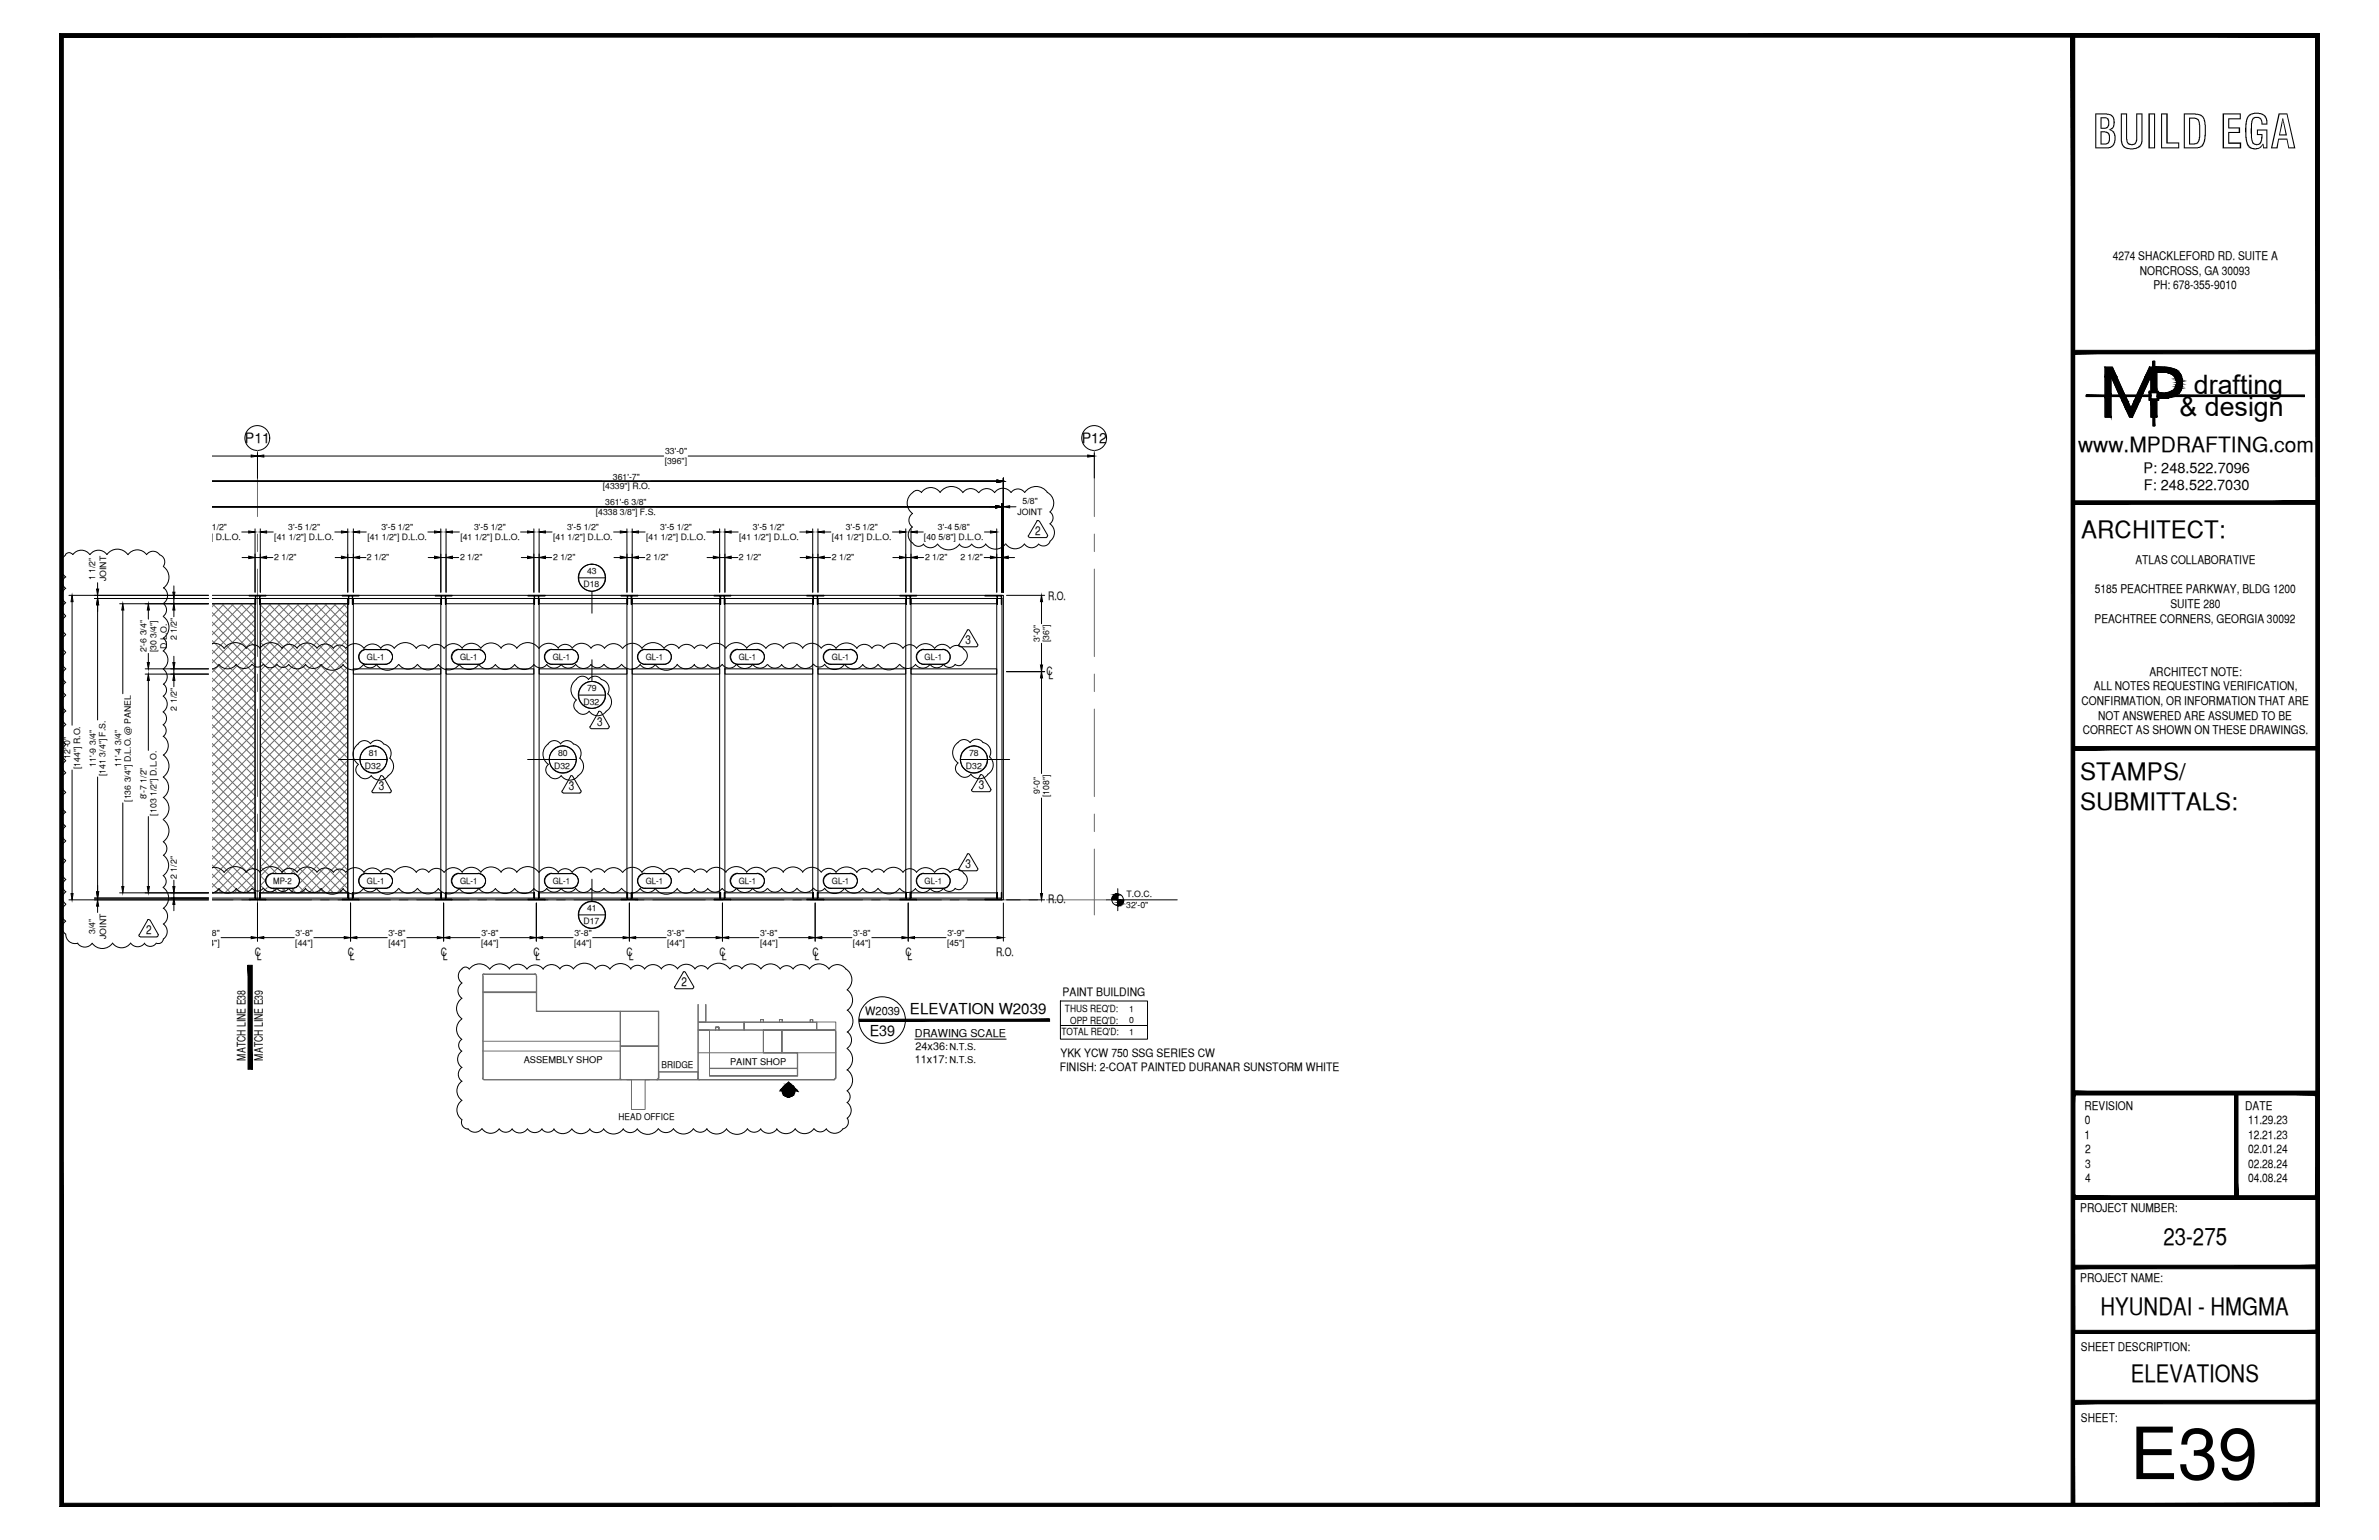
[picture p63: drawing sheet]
<svg xmlns="http://www.w3.org/2000/svg" width="432mm" height="279mm" viewBox="0 0 432 279" stroke-linecap="round" stroke-linejoin="round" font-family="sans-serif">
<defs><g id="words">
<text font-size="13.1" x="386.6" y="268.4">E39</text>
<text font-size="8.5" x="379.8" y="26.9">BUILD EGA</text>
<g font-size="4.9">
<text x="398.2" y="71.5">drafting</text>
<text x="395.6" y="75.5">&amp; design</text>
</g>
<g font-size="4.4">
<text x="377.8" y="97.5">ARCHITECT:</text>
<text x="377.6" y="141.5">STAMPS/</text>
<text x="377.6" y="146.9">SUBMITTALS:</text>
<text x="392.7" y="225.8">23-275</text>
<text x="381.3" y="238.5">HYUNDAI - HMGMA</text>
<text x="386.8" y="250.7">ELEVATIONS</text>
</g>
<text font-size="3.8" x="377.2" y="82">www.MPDRAFTING.com</text>
<g font-size="2.7">
<text x="165.2" y="183.9">ELEVATION W2039</text>
<text x="157.9" y="187.9">E39</text>
</g>
<g font-size="2.6">
<text x="44.4" y="80.4">P11</text>
<text x="196.3" y="80.4">P12</text>
<text x="389.1" y="85.8">P: 248.522.7096</text>
<text x="389.1" y="89">F: 248.522.7030</text>
</g>
<g font-size="2.3">
<text x="187.9" y="97.1">2</text>
<text x="175.3" y="116.8">3</text>
<text x="108.4" y="131.7">3</text>
<text x="68.8" y="143.4">3</text>
<text x="103.3" y="143.4">3</text>
<text x="177.7" y="143.1">3</text>
<text x="175.3" y="157.5">3</text>
<text x="26.5" y="169.5">2</text>
<text x="123.7" y="178.9">2</text>
</g>
<g font-size="2.2">
<text x="383.5" y="47.1">4274 SHACKLEFORD RD. SUITE A</text>
<text x="388.4" y="49.8">NORCROSS, GA 30093</text>
<text x="390.8" y="52.5">PH: 678-355-9010</text>
<text x="380.2" y="107.6">5185 PEACHTREE PARKWAY, BLDG 1200</text>
<text x="387.6" y="102.3">ATLAS COLLABORATIVE</text>
<text x="380.2" y="113">PEACHTREE CORNERS, GEORGIA 30092</text>
<text x="394" y="110.3">SUITE 280</text>
<text x="380" y="125.2">ALL NOTES REQUESTING VERIFICATION,</text>
<text x="390.1" y="122.6">ARCHITECT NOTE:</text>
<text x="377.8" y="127.9">CONFIRMATION, OR INFORMATION THAT ARE</text>
<text x="380.8" y="130.6">NOT ANSWERED ARE ASSUMED TO BE</text>
<text x="378" y="133.2">CORRECT AS SHOWN ON THESE DRAWINGS.</text>
<text x="378.3" y="201.3">REVISION</text>
<text x="378.4" y="204">0</text>
<text x="407.5" y="201.3">DATE</text>
<text x="408" y="204">11.29.23</text>
<text x="378.3" y="206.6">1</text>
<text x="378.5" y="209.2">2</text>
<text x="408" y="206.6">12.21.23</text>
<text x="408" y="209.2">02.01.24</text>
<text x="378.5" y="211.9">3</text>
<text x="378.5" y="214.5">4</text>
<text x="408" y="211.9">02.28.24</text>
<text x="408" y="214.5">04.08.24</text>
<text x="377.6" y="219.9">PROJECT NUMBER:</text>
<text x="377.6" y="232.5">PROJECT NAME:</text>
<text x="377.7" y="245.2">SHEET DESCRIPTION:</text>
<text x="377.7" y="257.9">SHEET:</text>
</g>
<g font-size="2.1">
<text x="190.2" y="108.8">R.O.</text>
<text x="189.9" y="122.4">C</text>
<text x="190.3" y="123.2">L</text>
<text x="190.2" y="163.9">R.O.</text>
<text x="46.2" y="173.4">C</text>
<text x="63.1" y="173.4">C</text>
<text x="80" y="173.4">C</text>
<text x="96.8" y="173.4">C</text>
<text x="113.7" y="173.4">C</text>
<text x="130.6" y="173.4">C</text>
<text x="147.4" y="173.4">C</text>
<text x="164.3" y="173.4">C</text>
<text x="180.8" y="173.4">R.O.</text>
<text x="46.6" y="174.1">L</text>
<text x="63.5" y="174.1">L</text>
<text x="80.4" y="174.1">L</text>
<text x="97.2" y="174.1">L</text>
<text x="114.1" y="174.1">L</text>
<text x="131" y="174.1">L</text>
<text x="147.8" y="174.1">L</text>
<text x="164.7" y="174.1">L</text>
<text x="157" y="184.1">W2039</text>
<text x="192.8" y="180.7">PAINT BUILDING</text>
<text x="192.5" y="191.8">YKK YCW 750 SSG SERIES CW</text>
<text x="44.6" y="192.4" transform="rotate(-90 44.6 192.4)">MATCH LINE E38</text>
<text x="47.7" y="192.4" transform="rotate(-90 47.7 192.4)">MATCH LINE E39</text>
<text x="192.3" y="194.4">FINISH: 2-COAT PAINTED DURANAR SUNSTORM WHITE</text>
</g>
<g font-size="2">
<text x="166.1" y="188.1">DRAWING SCALE</text>
<text x="166.2" y="190.5">24x36:</text>
<text x="166.1" y="192.8">11x17:</text>
</g>
<g font-size="1.8">
<text x="193.3" y="183.6">THUS REQ'D:</text>
<text x="194.2" y="185.7">OPP REQ'D:</text>
<text x="192.7" y="187.8">TOTAL REQ'D:</text>
</g>
<g font-size="1.7">
<text x="172.3" y="190.6">N.T.S.</text>
<text x="95.1" y="192.8">ASSEMBLY SHOP</text>
<text x="120.1" y="193.8">BRIDGE</text>
<text x="132.5" y="193.2">PAINT SHOP</text>
<text x="172.3" y="192.8">N.T.S.</text>
<text x="112.3" y="203.1">HEAD OFFICE</text>
</g>
<g font-size="1.6">
<text x="120.7" y="82.4">33'-0&quot;</text>
<text x="109.4" y="88.8">[4339&quot;] R.O.</text>
<text x="111.3" y="87">361'-7&quot;</text>
<text x="120.6" y="84.1">[396&quot;]</text>
<text x="108.1" y="93.3">[4338 3/8&quot;] F.S.</text>
<text x="109.9" y="91.6">361'-6 3/8&quot;</text>
<text x="184.7" y="93.4">JOINT</text>
<text x="185.6" y="91.5">5/8&quot;</text>
<text x="32.9" y="98">[41 1/2&quot;] D.L.O.</text>
<text x="35.4" y="96.2">3'-5 1/2&quot;</text>
<text x="49.8" y="101.7">2 1/2&quot;</text>
<text x="49.8" y="98">[41 1/2&quot;] D.L.O.</text>
<text x="52.3" y="96.2">3'-5 1/2&quot;</text>
<text x="66.6" y="101.7">2 1/2&quot;</text>
<text x="66.7" y="98">[41 1/2&quot;] D.L.O.</text>
<text x="69.2" y="96.2">3'-5 1/2&quot;</text>
<text x="83.5" y="101.7">2 1/2&quot;</text>
<text x="83.6" y="98">[41 1/2&quot;] D.L.O.</text>
<text x="86" y="96.2">3'-5 1/2&quot;</text>
<text x="100.4" y="101.7">2 1/2&quot;</text>
<text x="100.4" y="98">[41 1/2&quot;] D.L.O.</text>
<text x="102.9" y="96.2">3'-5 1/2&quot;</text>
<text x="117.3" y="101.7">2 1/2&quot;</text>
<text x="117.3" y="98">[41 1/2&quot;] D.L.O.</text>
<text x="119.8" y="96.2">3'-5 1/2&quot;</text>
<text x="134.1" y="101.7">2 1/2&quot;</text>
<text x="134.2" y="98">[41 1/2&quot;] D.L.O.</text>
<text x="136.7" y="96.2">3'-5 1/2&quot;</text>
<text x="151" y="101.7">2 1/2&quot;</text>
<text x="151" y="98">[41 1/2&quot;] D.L.O.</text>
<text x="153.5" y="96.2">3'-5 1/2&quot;</text>
<text x="167.7" y="98">[40 5/8&quot;] D.L.O.</text>
<text x="167.9" y="101.7">2 1/2&quot;</text>
<text x="170.2" y="96.2">3'-4 5/8&quot;</text>
<text x="174.3" y="101.7">2 1/2&quot;</text>
<text x="17.3" y="105.3" transform="rotate(-90 17.3 105.3)">1 1/2&quot;</text>
<text x="19.2" y="105.5" transform="rotate(-90 19.2 105.5)">JOINT</text>
<text x="105.9" y="106.6">D18</text>
<text x="106.6" y="104.1">43</text>
<text x="26.6" y="118.3" transform="rotate(-90 26.6 118.3)">2'-6 3/4&quot;</text>
<text x="28.4" y="118.4" transform="rotate(-90 28.4 118.4)">[30 3/4&quot;]</text>
<text x="30.3" y="117.7" transform="rotate(-90 30.3 117.7)">D.L.O.</text>
<text x="32.1" y="116.1" transform="rotate(-90 32.1 116.1)">2 1/2&quot;</text>
<text x="66.6" y="119.8">GL-1</text>
<text x="83.5" y="119.8">GL-1</text>
<text x="100.3" y="119.8">GL-1</text>
<text x="117.2" y="119.8">GL-1</text>
<text x="134.1" y="119.8">GL-1</text>
<text x="151" y="119.8">GL-1</text>
<text x="167.8" y="119.8">GL-1</text>
<text x="188.7" y="116.5" transform="rotate(-90 188.7 116.5)">3'-0&quot;</text>
<text x="190.4" y="116.5" transform="rotate(-90 190.4 116.5)">[36&quot;]</text>
<text x="106.6" y="125.4">79</text>
<text x="32.1" y="128.9" transform="rotate(-90 32.1 128.9)">2 1/2&quot;</text>
<text x="105.9" y="127.8">D32</text>
<text x="12.8" y="137.7" transform="rotate(-90 12.8 137.7)">12'-0&quot;</text>
<text x="66.9" y="137.1">81</text>
<text x="101.3" y="137.1">80</text>
<text x="175.9" y="137.1">78</text>
<text x="14.5" y="139.5" transform="rotate(-90 14.5 139.5)">[144&quot;] R.O.</text>
<text x="17.4" y="139.1" transform="rotate(-90 17.4 139.1)">11'-9 3/4&quot;</text>
<text x="19.2" y="140.8" transform="rotate(-90 19.2 140.8)">[141 3/4&quot;] F.S.</text>
<text x="22" y="139.1" transform="rotate(-90 22 139.1)">11'-4 3/4&quot;</text>
<text x="66.2" y="139.5">D32</text>
<text x="100.6" y="139.5">D32</text>
<text x="175.3" y="139.5">D32</text>
<text x="23.7" y="145.5" transform="rotate(-90 23.7 145.5)">[136 3/4&quot;] D.L.O. @ PANEL</text>
<text x="26.6" y="145" transform="rotate(-90 26.6 145)">8'-7 1/2&quot;</text>
<text x="28.4" y="148" transform="rotate(-90 28.4 148)">[103 1/2&quot;] D.L.O.</text>
<text x="188.7" y="144.1" transform="rotate(-90 188.7 144.1)">9'-0&quot;</text>
<text x="190.4" y="144.6" transform="rotate(-90 190.4 144.6)">[108&quot;]</text>
<text x="32.1" y="159.4" transform="rotate(-90 32.1 159.4)">2 1/2&quot;</text>
<text x="49.6" y="160.4">MP-2</text>
<text x="66.6" y="160.4">GL-1</text>
<text x="83.5" y="160.4">GL-1</text>
<text x="100.3" y="160.4">GL-1</text>
<text x="117.2" y="160.4">GL-1</text>
<text x="134.1" y="160.4">GL-1</text>
<text x="151" y="160.4">GL-1</text>
<text x="167.8" y="160.4">GL-1</text>
<text x="105.9" y="167.7">D17</text>
<text x="106.6" y="165.4">41</text>
<text x="204.4" y="164.7">32'-0&quot;</text>
<text x="204.5" y="162.8">T.O.C.</text>
<text x="17.3" y="169.4" transform="rotate(-90 17.3 169.4)">3/4&quot;</text>
<text x="19.2" y="170.4" transform="rotate(-90 19.2 170.4)">JOINT</text>
<text x="36.7" y="171.6">[44&quot;]</text>
<text x="36.8" y="169.8">3'-8&quot;</text>
<text x="53.6" y="171.6">[44&quot;]</text>
<text x="53.7" y="169.8">3'-8&quot;</text>
<text x="70.5" y="169.8">3'-8&quot;</text>
<text x="70.5" y="171.6">[44&quot;]</text>
<text x="87.3" y="171.6">[44&quot;]</text>
<text x="87.4" y="169.8">3'-8&quot;</text>
<text x="104.2" y="171.6">[44&quot;]</text>
<text x="104.3" y="169.8">3'-8&quot;</text>
<text x="121.1" y="169.8">3'-8&quot;</text>
<text x="121.1" y="171.6">[44&quot;]</text>
<text x="138" y="169.8">3'-8&quot;</text>
<text x="138" y="171.6">[44&quot;]</text>
<text x="154.8" y="171.6">[44&quot;]</text>
<text x="154.9" y="169.8">3'-8&quot;</text>
<text x="171.9" y="171.6">[45&quot;]</text>
<text x="172" y="169.8">3'-9&quot;</text>
<text x="205" y="183.6">1</text>
<text x="205" y="185.7">0</text>
<text x="205" y="187.7">1</text>
</g>
</g></defs>
<!-- layer: GRID LINES -->
<g fill="none" stroke="#6c6c6c" stroke-width=".18">
<path d="M46.7 81.7v12M46.7 96.9v3.2M198.6 81.7v12M198.6 96.9v3.2M46.7 103.3v15.8M198.6 103.3v15.8M46.7 122.3v3.2M46.7 128.7v15.8M198.6 122.3v3.2M198.6 128.7v15.8M46.7 147.7v3.2M46.7 154.1v11.9"/>
<path d="M198.6 147.7v3.2M198.6 154.1v11.9M38.5 163.3h3.8M43.9 163.3h1.6M47.1 163.3h9.5M58.2 163.3h1.6M61.3 163.3h9.6M72.5 163.3h1.5M75.6 163.3h9.6M86.7 163.3h1.6M89.9 163.3h9.5M101 163.3h1.6"/>
<path d="M104.2 163.3h9.5M115.3 163.3h1.6M118.5 163.3h9.5M129.6 163.3h1.6M132.8 163.3h9.5M143.9 163.3h1.6M147.1 163.3h9.5M158.2 163.3h1.6M161.4 163.3h9.5M172.5 163.3h1.6M175.6 163.3h9.6M186.8 163.3h1.5"/>
<path d="M189.9 163.3h11"/>
</g>
<g fill="none" stroke="#000" stroke-width=".18">
<circle cx="46.7" cy="79.5" r="2.25"/>
<circle cx="198.6" cy="79.5" r="2.25"/>
</g>
<!-- layer: DIM -->
<g fill="none" stroke="#000" stroke-width=".18">
<path d="M38.5 82.7h7.1M38.5 91.9h142.2M38.5 87.3h142.5M43.9 96.5h1.2M46.3 95.9v11.5M46.7 82.2v4.5M47.2 95.9v11.5M47.9 82.7h72.6M48.4 96.5h1.2M60.8 96.5h1.2M63.1 95.9v11.5M64.1 95.9v11.5"/>
<path d="M65.3 96.5h1.2M77.7 96.5h1.2M80 95.9v11.5M81 95.9v11.5M82.1 96.5h1.3M94.5 96.5h1.3M96.9 95.9v11.5M97.9 95.9v11.5M99 96.5h1.2M111.4 96.5h1.2M113.8 95.9v11.5M114.7 95.9v11.5"/>
<path d="M115.9 96.5h1.2M124.9 82.7h72.5M128.3 96.5h1.2M130.6 95.9v11.5M131.6 95.9v11.5M132.7 96.5h1.3M145.2 96.5h1.2M147.5 95.9v11.5M148.5 95.9v11.5M149.6 96.5h1.2M162 96.5h1.3M164.4 95.9v11.5"/>
<path d="M165.4 95.9v11.5M166.5 96.5h1.1M178.7 96.5h1.1M180.9 95.9v11.5M181.9 91.4v16M181.9 91.9h.2M182.1 86.7v20.7M183.3 91.9h1.1M198.6 82.2v4.5M12.5 108h25.3M13.1 109.2v22.4M17.1 108.6h20.7"/>
<path d="M17.7 105.7v1.2M17.7 108v.6M17.7 109.7v20.9M21.7 109.5h16.1M22.3 110.7v15.2M26.9 110.7v1.6M26.9 118.6v1.6M31.6 106.3v1.1M31.6 108.6v.9M31.6 110.7v1.2M31.6 119.1v1.1M43.9 101.2h1.2"/>
<path d="M46.3 101.2h.9M48.4 101.2h1.1M60.8 101.2h1.2M63.1 101.2h1M65.3 101.2h1.1M77.7 101.2h1.2M80 101.2h1M82.1 101.2h1.1M94.6 101.2h1.2M96.9 101.2h1M99 101.2h1.1M111.4 101.2h1.2"/>
<path d="M113.8 101.2h.9M115.9 101.2h1.1M128.3 101.2h1.2M130.6 101.2h1M132.7 101.2h1.2M145.2 101.2h1.2M147.5 101.2h1M149.6 101.2h1.1M162.1 101.2h1.2M164.4 101.2h1M166.5 101.2h1.1M178.6 101.2h1.2"/>
<path d="M180.9 101.2h1M182.7 108h6.9M183 101.2h1.1M189 109.2v4M189 116.7v3.9M13.1 139.7v22.4M26.4 122.3h11.4M26.4 121.3h11.4M26.9 123.4v12.7M31.6 121.3v1M31.6 123.4v1.2M182.7 121.9h6.9"/>
<path d="M189 123v17.3M17.7 141v20.8M22.3 145.7v15.1M26.9 148.1v12.7M31.6 159.7v1.1M189 144.8v17.3M12.5 163.3h25.3M17.1 162.9h20.7M17.7 162.9v.4M17.7 164.4v1.1M21.7 162h16.1M31.6 162v.9"/>
<path d="M31.6 164.1v1.1M40.1 170.1h5.5M46.7 163.8v7M47.9 170.1h5.5M57 170.1h5.5M63.6 163.8v7M64.8 170.1h5.5M73.9 170.1h5.5M80.5 163.8v7M81.7 170.1h5.4M90.7 170.1h5.5M97.3 163.8v7"/>
<path d="M98.5 170.1h5.5M107.6 170.1h5.5M114.2 163.8v7M115.4 170.1h5.5M124.5 170.1h5.5M131.1 163.8v7M132.3 170.1h5.4M141.4 170.1h5.4M148 163.8v7M149.2 170.1h5.4M158.2 170.1h5.5M164.8 163.8v7"/>
<path d="M166 170.1h5.7M175.3 170.1h5.7M182.1 163.8v7M182.7 163.3h6.9"/>
</g>
<g fill="#000" stroke="#000" stroke-width=".18">
<path d="M45.1 96.3l1.2 .2-1.2 .2zM45.6 82.5l1.1 .2-1.1 .2zM46.7 82.7l1.2-.2v.4zM47.2 96.5l1.2-.2v.4zM62 96.3l1.1 .2-1.1 .2zM64.1 96.5l1.2-.2v.4zM78.9 96.3l1.1 .2-1.1 .2zM81 96.5l1.1-.2v.4zM95.8 96.3l1.1 .2-1.1 .2zM97.9 96.5l1.1-.2v.4zM112.6 96.3l1.2 .2-1.2 .2zM114.7 96.5l1.2-.2v.4z"/>
<path d="M129.5 96.3l1.1 .2-1.1 .2zM131.6 96.5l1.1-.2v.4zM146.4 96.3l1.1 .2-1.1 .2zM148.5 96.5l1.1-.2v.4zM163.3 96.3l1.1 .2-1.1 .2zM165.4 96.5l1.1-.2v.4zM179.8 96.3l1.1 .2-1.1 .2zM180.7 91.8l1.2 .1-1.2 .2zM181 87.1l1.1 .2-1.1 .2zM182.1 91.9l1.2-.1v.3zM197.4 82.5l1.2 .2-1.2 .2zM13.1 108l.2 1.2h-.4z"/>
<path d="M17.7 108.6l.2 1.1h-.4zM17.5 106.9h.4l-.2 1.1zM22.3 109.5l.2 1.2h-.4zM26.9 109.5l.2 1.2h-.4zM31.4 107.4h.3l-.1 1.2zM31.6 109.5l.1 1.2h-.3zM45.1 100.9l1.2 .3-1.2 .1zM47.2 101.2l1.2-.3v.4zM62 100.9l1.1 .3-1.1 .1zM64.1 101.2l1.2-.3v.4zM78.9 100.9l1.1 .3-1.1 .1zM81 101.2l1.1-.3v.4z"/>
<path d="M95.8 100.9l1.1 .3-1.1 .1zM97.9 101.2l1.1-.3v.4zM112.6 100.9l1.2 .3-1.2 .1zM114.7 101.2l1.2-.3v.4zM129.5 100.9l1.1 .3-1.1 .1zM131.6 101.2l1.1-.3v.4zM146.4 100.9l1.1 .3-1.1 .1zM148.5 101.2l1.1-.3v.4zM163.3 100.9l1.1 .3-1.1 .1zM165.4 101.2l1.1-.3v.4zM179.8 100.9l1.1 .3-1.1 .1zM181.9 101.2l1.1-.3v.4z"/>
<path d="M189 108l.2 1.2h-.4zM26.9 122.3l.2 1.1h-.4zM26.7 120.2h.4l-.2 1.1zM31.4 120.2h.3l-.1 1.1zM31.6 122.3l.1 1.1h-.3zM189 121.9l.2 1.1h-.4zM188.8 120.6h.4l-.2 1.3zM12.9 162.1h.4l-.2 1.2zM17.5 161.8h.4l-.2 1.1zM17.7 163.3l.2 1.1h-.4zM22.1 160.8h.4l-.2 1.2zM26.7 160.8h.4l-.2 1.2z"/>
<path d="M31.6 162.9l.1 1.2h-.3zM31.4 160.8h.3l-.1 1.2zM45.6 169.9l1.1 .2-1.1 .2zM46.7 170.1l1.2-.2v.4zM62.5 169.9l1.1 .2-1.1 .2zM63.6 170.1l1.2-.2v.4zM79.4 169.9l1.1 .2-1.1 .2zM80.5 170.1l1.2-.2v.4zM96.2 169.9l1.1 .2-1.1 .2zM97.3 170.1l1.2-.2v.4zM113.1 169.9l1.1 .2-1.1 .2zM114.2 170.1l1.2-.2v.4z"/>
<path d="M130 169.9l1.1 .2-1.1 .2zM131.1 170.1l1.2-.2v.4zM146.8 169.9l1.2 .2-1.2 .2zM148 170.1l1.2-.2v.4zM163.7 169.9l1.1 .2-1.1 .2zM164.8 170.1l1.2-.2v.4zM181 169.9l1.1 .2-1.1 .2zM188.8 162.1h.4l-.2 1.2z"/>
</g>
<!-- layer: COMPONENTS -->
<g fill="none" stroke="#000" stroke-width=".18">
<path d="M38.5 108.6h7.8v.9h-7.8M46.3 108.6h.9v54.3h-.9zM47.2 108.6h15.9v.9h-15.9zM63.1 108.6h1v54.3h-1zM64.1 108.6h15.9v.9h-15.9zM80 108.6h1v54.3h-1zM81 108.6h15.9v.9h-15.9zM96.9 108.6h1v54.3h-1zM97.9 108.6h15.9v.9h-15.9zM113.8 108.6h.9v54.3h-.9zM114.7 108.6h15.9v.9h-15.9zM130.6 108.6h1v54.3h-1z"/>
<path d="M131.6 108.6h15.9v.9h-15.9zM147.5 108.6h1v54.3h-1zM148.5 108.6h15.9v.9h-15.9zM164.4 108.6h1v54.3h-1zM165.4 108.6h15.5v.9h-15.5zM180.9 108.6h1v54.3h-1zM64.1 121.3h15.9v1h-15.9zM81 121.3h15.9v1h-15.9zM97.9 121.3h15.9v1h-15.9zM114.7 121.3h15.9v1h-15.9zM131.6 121.3h15.9v1h-15.9zM148.5 121.3h15.9v1h-15.9z"/>
<path d="M165.4 121.3h15.5v1h-15.5zM38.5 162h7.8v.9h-7.8M47.2 162h15.9v.9h-15.9zM64.1 162h15.9v.9h-15.9zM81 162h15.9v.9h-15.9zM97.9 162h15.9v.9h-15.9zM114.7 162h15.9v.9h-15.9zM131.6 162h15.9v.9h-15.9zM148.5 162h15.9v.9h-15.9zM165.4 162h15.5v.9h-15.5z"/>
</g>
<!-- layer: F-T ANCHOR -->
<g fill="none" stroke="#000" stroke-width=".18">
<path d="M45.2 108h3.1v.1h-1.1v1.6l-.1-1.6h-.7v1.6v-1.6h-1.2zM62.1 108h3.1v.1h-1.2v1.6l-.1-1.6h-.6l-.1 1.6v-1.6h-1.1zM79 108h3v.1h-1.1v1.6l-.1-1.6h-.7v1.6v-1.6h-1.1zM95.8 108h3.1v.1h-1.1v1.6l-.1-1.6h-.7v1.6v-1.6h-1.2zM112.7 108h3.1v.1h-1.1v1.6h-.1v-1.6h-.7v1.6v-1.6h-1.2zM129.6 108h3.1v.1h-1.2v1.6l-.1-1.6h-.6v1.6h-.1v-1.6h-1.1zM146.4 108h3.1v.1h-1.1v1.6l-.1-1.6h-.7v1.6v-1.6h-1.2zM163.3 108h3.1v.1h-1.1v1.6h-.1v-1.6h-.7v1.6v-1.6h-1.2zM178.8 108h3v1.7l-.1-1.6h-.7v1.6v-1.6h-2.2zM46.4 161.9v1.2h.7l.1-1.2v1.2h1.1v.2h-3.1v-.2h1.2zM63.2 161.9l.1 1.2h.6l.1-1.2v1.2h1.2v.2h-3.1v-.2h1.1zM80.1 161.9v1.2h.7l.1-1.2v1.2h1.1v.2h-3v-.2h1.1z"/>
<path d="M97 161.9v1.2h.7l.1-1.2v1.2h1.1v.2h-3.1v-.2h1.2zM113.9 161.9v1.2h.7v-1.2h.1v1.2h1.1v.2h-3.1v-.2h1.2zM130.7 161.9h.1v1.2h.6l.1-1.2v1.2h1.2v.2h-3.1v-.2h1.1zM147.6 161.9v1.2h.7l.1-1.2v1.2h1.1v.2h-3.1v-.2h1.2zM164.5 161.9v1.2h.7v-1.2h.1v1.2h1.1v.2h-3.1v-.2h1.2zM178.8 163.1h2.2v-1.2v1.2h.7l.1-1.2v1.4h-3z"/>
</g>
<!-- layer: SYMBOLS -->
<g fill="none" stroke="#fff" stroke-width=".18">
<path d="M69.9 117.9h-3.7h4M86.8 117.9h-3.7h3.9M103.6 117.9h-3.7h4M107.4 102.4h-.6M120.5 117.9h-3.7h4M137.4 117.9h-3.7h3.9M154.3 117.9h-3.7h3.9M171.1 117.9h-3.7h4M66.2 120.5h4h-3.7h3.4M67.8 135.3l-.6 .1M83.1 120.5h3.9h-3.7h3.5M99.9 120.5h4h-3.7h3.4"/>
<path d="M102.2 135.3l-.7 .1M107.4 123.6l-.6 .1M116.8 120.5h4h-3.7h3.4M133.7 120.5h4h-3.8h3.5M150.6 120.5h3.9h-3.7h3.5M167.4 120.5h4h-3.7h3.4M176.8 135.3l.6 .1M53 158.5h-3.7h4M69.9 158.5h-3.7h4M86.8 158.5h-3.7h3.9M103.6 158.5h-3.7h4M120.5 158.5h-3.7h4"/>
<path d="M137.4 158.5h-3.7h3.9M154.3 158.5h-3.7h3.9M171.1 158.5h-3.7h4M49.3 161.2h4h-3.7h3.4M66.2 161.2h4h-3.7h3.4M83.1 161.2h3.9h-3.7h3.5M99.9 161.2h4h-3.7h3.4M107.4 163.6h-.6M116.8 161.2h4h-3.7h3.4M133.7 161.2h4h-3.8h3.5M150.6 161.2h3.9h-3.7h3.5M167.4 161.2h4h-3.7h3.4"/>
</g>
<g fill="#fff" stroke="#fff" stroke-width=".18">
<path d="M167 118l.4-.1h4zM167 118h4.8l-.4-.1zM166.7 118.4l.3-.4h4.8zM166.7 118.4h5.4l-.3-.4zM166.7 118.4h5.4l-5.7 .3zM166.4 118.7h6l-.3-.3zM166.4 118.7h6l-6 .5zM166.4 119.2h6.1l-.1-.5zM166.4 119.2h6.1l-6.1 .4zM166.4 119.6h6l.1-.4zM166.4 119.6h6l-5.7 .5zM166.7 120.1h5.4l.3-.5zM166.7 120.1h5.4l-5.1 .2zM167 120.3h4.8l.3-.2zM167 120.3h4.8l-4.4 .2zM167.4 120.5h4l.4-.2z"/>
<path d="M167 158.7l.4-.2h4zM167 158.7h4.8l-.4-.2zM167 158.7h4.8l-5.1 .3zM166.7 159h5.4l-.3-.3zM166.7 159h5.4l-5.7 .4zM166.4 159.4h6l-.3-.4zM166.4 159.4h6l-6 .4zM166.4 159.8h6.1l-.1-.4zM166.4 159.8h6.1l-6.1 .5zM166.4 160.3h6l.1-.5zM166.4 160.3h6l-5.7 .4zM166.7 160.7h5.4l.3-.4zM166.7 160.7h5.4l-5.1 .3zM167 161h4.8l.3-.3zM167 161h4.8l-4.4 .2zM167.4 161.2h4l.4-.2z"/>
<path d="M175.6 140l.5 .2 .7 .1zM175.6 140l1.8 .2-.6 .1zM175.1 139.6l.5 .4 1.8 .2zM175.1 139.6l2.9 .4-.6 .2zM174.6 139.1l.5 .5 2.9 .4zM174.6 139.1l3.9 .5-.5 .4zM174.4 138.4l.2 .7 3.9 .5zM174.4 138.4l4.5 .7-.4 .5zM174.3 137.8l.1 .6 4.5 .7zM174.3 137.8l4.9 .6-.3 .7zM174.4 137.2l-.1 .6 4.9 .6zM174.4 137.2l4.9 .6-.1 .6zM174.6 136.6l-.2 .6 4.9 .6zM174.6 136.6l4.6 .6 .1 .6zM175.1 136.1l-.5 .5 4.6 .6zM175.1 136.1l3.8 .5 .3 .6zM175.1 136.1l3.8 .5-3.3-.9zM175.6 135.7l2.9 .4 .4 .5zM175.6 135.7l2.9 .4-2.4-.7zM176.1 135.4l1.9 .3 .5 .4zM176.1 135.4l1.9 .3-1.2-.4zM176.8 135.3l1.2 .4z"/>
<path d="M48.9 158.7l.4-.2h4zM48.9 158.7h4.8l-.4-.2zM48.9 158.7h4.8l-5.1 .3zM48.6 159h5.4l-.3-.3zM48.6 159h5.4l-5.7 .4zM48.3 159.4h6l-.3-.4zM48.3 159.4h6l-6 .4zM48.3 159.8h6.1l-.1-.4zM48.3 159.8h6.1l-6.1 .5zM48.3 160.3h6l.1-.5zM48.3 160.3h6l-5.7 .4zM48.6 160.7h5.5l.2-.4zM48.6 160.7h5.5l-5.2 .3zM48.9 161h4.8l.4-.3zM48.9 161h4.8l-4.4 .2zM49.3 161.2h4l.4-.2z"/>
<path d="M65.8 118l.4-.1h4zM65.8 118h4.8l-.4-.1zM65.5 118.4l.3-.4h4.8zM65.5 118.4h5.4l-.3-.4zM65.5 118.4h5.4l-5.7 .3zM65.2 118.7h6l-.3-.3zM65.2 118.7h6l-6 .5zM65.2 119.2h6v-.5zM65.2 119.2h6l-6 .4zM65.2 119.6h6v-.4zM65.2 119.6h6l-5.8 .5zM65.4 120.1h5.5l.3-.5zM65.4 120.1h5.5l-5.1 .2zM65.8 120.3h4.8l.3-.2zM65.8 120.3h4.8l-4.4 .2zM66.2 120.5h4l.4-.2z"/>
<path d="M65.8 158.7l.4-.2h4zM65.8 158.7h4.8l-.4-.2zM65.5 159l.3-.3h4.8zM65.5 159h5.4l-.3-.3zM65.5 159h5.4l-5.7 .4zM65.2 159.4h6l-.3-.4zM65.2 159.4h6l-6 .4zM65.2 159.8h6v-.4zM65.2 159.8h6l-6 .5zM65.2 160.3h6v-.5zM65.2 160.3h6l-5.8 .4zM65.4 160.7h5.5l.3-.4zM65.4 160.7h5.5l-5.1 .3zM65.8 161h4.8l.3-.3zM65.8 161h4.8l-4.4 .2zM66.2 161.2h4l.4-.2z"/>
<path d="M82.7 118l.4-.1h3.9zM82.7 118h4.7l-.4-.1zM82.3 118.4l.4-.4h4.7zM82.3 118.4h5.5l-.4-.4zM82.3 118.4h5.5l-5.7 .3zM82.1 118.7h6l-.3-.3zM82.1 118.7h6l-6.1 .5zM82 119.2h6.1v-.5zM82 119.2h6.1l-6 .4zM82.1 119.6h6v-.4zM82.1 119.6h6l-5.8 .5zM82.3 120.1h5.5l.3-.5zM82.3 120.1h5.5l-5.1 .2zM82.7 120.3h4.7l.4-.2zM82.7 120.3h4.7l-4.3 .2zM83.1 120.5h3.9l.4-.2z"/>
<path d="M82.7 158.7l.4-.2h3.9zM82.7 158.7h4.7l-.4-.2zM82.3 159l.4-.3h4.7zM82.3 159h5.5l-.4-.3zM82.3 159h5.5l-5.7 .4zM82.1 159.4h6l-.3-.4zM82.1 159.4h6l-6.1 .4zM82 159.8h6.1v-.4zM82 159.8h6.1l-6 .5zM82.1 160.3h6v-.5zM82.1 160.3h6l-5.8 .4zM82.3 160.7h5.5l.3-.4zM82.3 160.7h5.5l-5.1 .3zM82.7 161h4.7l.4-.3zM82.7 161h4.7l-4.3 .2zM83.1 161.2h3.9l.4-.2z"/>
<path d="M99.6 118l.3-.1h4zM99.6 118h4.7l-.4-.1zM99.2 118.4l.4-.4h4.7zM99.2 118.4h5.5l-.4-.4zM99.2 118.4h5.5l-5.8 .3zM98.9 118.7h6l-.2-.3zM98.9 118.7h6l-6 .5zM98.9 119.2h6.1l-.1-.5zM98.9 119.2h6.1l-6.1 .4zM98.9 119.6h6l.1-.4zM98.9 119.6h6l-5.7 .5zM99.2 120.1h5.5l.2-.5zM99.2 120.1h5.5l-5.2 .2zM99.5 120.3h4.8l.4-.2zM99.5 120.3h4.8l-4.4 .2zM99.9 120.5h4l.4-.2z"/>
<path d="M99.6 158.7l.3-.2h4zM99.6 158.7h4.7l-.4-.2zM99.2 159l.4-.3h4.7zM99.2 159h5.5l-.4-.3zM99.2 159h5.5l-5.8 .4zM98.9 159.4h6l-.2-.4zM98.9 159.4h6l-6 .4zM98.9 159.8h6.1l-.1-.4zM98.9 159.8h6.1l-6.1 .5zM98.9 160.3h6l.1-.5zM98.9 160.3h6l-5.7 .4zM99.2 160.7h5.5l.2-.4zM99.2 160.7h5.5l-5.2 .3zM99.5 161h4.8l.4-.3zM99.5 161h4.8l-4.4 .2zM99.9 161.2h4l.4-.2z"/>
<path d="M116.4 118l.4-.1h4zM116.4 118h4.8l-.4-.1zM116.1 118.4l.3-.4h4.8zM116.1 118.4h5.4l-.3-.4zM116.1 118.4h5.4l-5.7 .3zM115.8 118.7h6l-.3-.3zM115.8 118.7h6l-6 .5zM115.8 119.2h6.1l-.1-.5zM115.8 119.2h6.1l-6.1 .4zM115.8 119.6h6l.1-.4zM115.8 119.6h6l-5.7 .5zM116.1 120.1h5.4l.3-.5zM116.1 120.1h5.4l-5.1 .2zM116.4 120.3h4.8l.3-.2zM116.4 120.3h4.8l-4.4 .2zM116.8 120.5h4l.4-.2z"/>
<path d="M116.4 158.7l.4-.2h4zM116.4 158.7h4.8l-.4-.2zM116.4 158.7h4.8l-5.1 .3zM116.1 159h5.4l-.3-.3zM116.1 159h5.4l-5.7 .4zM115.8 159.4h6l-.3-.4zM115.8 159.4h6l-6 .4zM115.8 159.8h6.1l-.1-.4zM115.8 159.8h6.1l-6.1 .5zM115.8 160.3h6l.1-.5zM115.8 160.3h6l-5.7 .4zM116.1 160.7h5.4l.3-.4zM116.1 160.7h5.4l-5.1 .3zM116.4 161h4.8l.3-.3zM116.4 161h4.8l-4.4 .2zM116.8 161.2h4l.4-.2z"/>
<path d="M133.3 118l.4-.1h3.9zM133.3 118h4.7l-.4-.1zM132.9 118.4l.4-.4h4.7zM132.9 118.4h5.5l-.4-.4zM132.9 118.4h5.5l-5.7 .3zM132.7 118.7h6l-.3-.3zM132.7 118.7h6l-6.1 .5zM132.6 119.2h6.1v-.5zM132.6 119.2h6.1l-6 .4zM132.7 119.6h6v-.4zM132.7 119.6h6l-5.8 .5zM132.9 120.1h5.5l.3-.5zM132.9 120.1h5.5l-5.1 .2zM133.3 120.3h4.7l.4-.2zM133.3 120.3h4.7l-4.3 .2zM133.7 120.5h4l.3-.2z"/>
<path d="M133.3 158.7l.4-.2h3.9zM133.3 158.7h4.7l-.4-.2zM132.9 159l.4-.3h4.7zM132.9 159h5.5l-.4-.3zM132.9 159h5.5l-5.7 .4zM132.7 159.4h6l-.3-.4zM132.7 159.4h6l-6.1 .4zM132.6 159.8h6.1v-.4zM132.6 159.8h6.1l-6 .5zM132.7 160.3h6v-.5zM132.7 160.3h6l-5.8 .4zM132.9 160.7h5.5l.3-.4zM132.9 160.7h5.5l-5.1 .3zM133.3 161h4.7l.4-.3zM133.3 161h4.7l-4.3 .2zM133.7 161.2h4l.3-.2z"/>
<path d="M150.2 118l.4-.1h3.9zM150.2 118h4.7l-.4-.1zM149.8 118.4l.4-.4h4.7zM149.8 118.4h5.5l-.4-.4zM149.8 118.4h5.5l-5.8 .3zM149.5 118.7h6l-.2-.3zM149.5 118.7h6l-6 .5zM149.5 119.2h6.1l-.1-.5zM149.5 119.2h6.1l-6.1 .4zM149.5 119.6h6l.1-.4zM149.5 119.6h6l-5.7 .5zM149.8 120.1h5.5l.2-.5zM149.8 120.1h5.5l-5.1 .2zM150.2 120.3h4.7l.4-.2zM150.2 120.3h4.7l-4.3 .2zM150.6 120.5h3.9l.4-.2z"/>
<path d="M150.2 158.7l.4-.2h3.9zM150.2 158.7h4.7l-.4-.2zM149.8 159l.4-.3h4.7zM149.8 159h5.5l-.4-.3zM149.8 159h5.5l-5.8 .4zM149.5 159.4h6l-.2-.4zM149.5 159.4h6l-6 .4zM149.5 159.8h6.1l-.1-.4zM149.5 159.8h6.1l-6.1 .5zM149.5 160.3h6l.1-.5zM149.5 160.3h6l-5.7 .4zM149.8 160.7h5.5l.2-.4zM149.8 160.7h5.5l-5.1 .3zM150.2 161h4.7l.4-.3zM150.2 161h4.7l-4.3 .2zM150.6 161.2h3.9l.4-.2z"/>
<path d="M67.8 140.3l1.2-.3-.5 .2zM67.2 140.2l.6 .1 1.2-.3zM67.2 140.2l2.3-.6-.5 .4zM66.5 140l.7 .2 2.3-.6zM66.5 140l3.4-.9-.4 .5zM66 139.6l.5 .4 3.4-.9zM66 139.6l4.2-1.2-.3 .7zM65.7 139.1l.3 .5 4.2-1.2zM65.7 139.1l4.6-1.3-.1 .6zM65.4 138.4l.3 .7 4.6-1.3zM65.4 138.4l4.8-1.2 .1 .6zM65.3 137.8l.1 .6 4.8-1.2zM65.3 137.8l4.6-1.2 .3 .6zM65.4 137.2l-.1 .6 4.6-1.2zM65.4 137.2l4.1-1.1 .4 .5zM65.7 136.6l-.3 .6 4.1-1.1zM65.7 136.6l3.3-.9 .5 .4zM66 136.1l-.3 .5 3.3-.9zM66 136.1l2.5-.7 .5 .3zM66 136.1l2.5-.7-2 .3zM66.5 135.7l1.3-.4 .7 .1zM66.5 135.7l1.3-.4z"/>
<path d="M102.2 140.3l1.2-.3-.6 .2zM101.5 140.2l.7 .1 1.2-.3zM101.5 140.2l2.4-.6-.5 .4zM100.9 140l.6 .2 2.4-.6zM100.9 140l3.4-.9-.4 .5zM100.4 139.6l.5 .4 3.4-.9zM100.4 139.6l4.1-1.2-.2 .7zM100 139.1l.4 .5 4.1-1.2zM100 139.1l4.6-1.3-.1 .6zM99.8 138.4l.2 .7 4.6-1.3zM99.8 138.4l4.7-1.2 .1 .6zM99.7 137.8l.1 .6 4.7-1.2zM99.7 137.8l4.6-1.2 .2 .6zM99.8 137.2l-.1 .6 4.6-1.2zM99.8 137.2l4.1-1.1 .4 .5zM100 136.6l-.2 .6 4.1-1.1zM100 136.6l3.4-.9 .5 .4zM100.4 136.1l-.4 .5 3.4-.9zM100.4 136.1l2.4-.7 .6 .3zM100.4 136.1l2.4-.7-1.9 .3zM100.9 135.7l1.3-.4 .6 .1zM100.9 135.7l1.3-.4z"/>
<path d="M107.4 107.3l1.3-.4zM106.8 107.2l.6 .1 1.3-.4zM106.8 107.2l2.4-.6-.5 .3zM106.2 106.9l.6 .3 2.4-.6zM106.2 106.9l3.4-.9-.4 .6zM105.7 106.6l.5 .3 3.4-.9zM105.7 106.6l4.2-1.1-.3 .5zM105.3 106l.4 .6 4.2-1.1zM105.3 106l4.6-1.2v.7zM105.1 105.5l.2 .5 4.6-1.2zM105.1 105.5l4.8-1.3v.6zM105 104.8l.1 .7 4.8-1.3zM105 104.8l4.6-1.2 .3 .6zM105.1 104.2l-.1 .6 4.6-1.2zM105.1 104.2l4.1-1.1 .4 .5zM105.3 103.6l-.2 .6 4.1-1.1zM105.3 103.6l3.4-.9 .5 .4zM105.7 103.1l-.4 .5 3.4-.9zM105.7 103.1l2.4-.7 .6 .3zM105.7 103.1l2.4-.7-1.9 .3zM106.2 102.7l1.2-.3h.7zM106.2 102.7l1.2-.3h-.6z"/>
<path d="M107.4 168.5l1.3-.4-.6 .3zM106.8 168.4l.6 .1 1.3-.4zM106.8 168.4l2.4-.6-.5 .3zM106.2 168.1l.6 .3 2.4-.6zM106.2 168.1l3.4-.8-.4 .5zM105.7 167.8l.5 .3 3.4-.8zM105.7 167.8l4.2-1.2-.3 .7zM105.3 167.3l.4 .5 4.2-1.2zM105.3 167.3l4.6-1.3v.6zM105.1 166.6l.2 .7 4.6-1.3zM105.1 166.6l4.8-1.2v.6zM105 166l.1 .6 4.8-1.2zM105 166l4.6-1.2 .3 .6zM105.1 165.4l-.1 .6 4.6-1.2zM105.1 165.4l4.1-1.1 .4 .5zM105.3 164.8l-.2 .6 4.1-1.1zM105.3 164.8l3.4-.9 .5 .4zM105.7 164.3l-.4 .5 3.4-.9zM105.7 164.3l2.4-.7 .6 .3zM105.7 164.3l2.4-.7-1.9 .3zM106.2 163.9l1.2-.3h.7zM106.2 163.9l1.2-.3h-.6z"/>
<path d="M107.4 128.5l1.3-.3-.6 .3zM106.8 128.5h.6l1.3-.3zM106.8 128.5l2.4-.7-.5 .4zM106.2 128.2l.6 .3 2.4-.7zM106.2 128.2l3.4-.9-.4 .5zM105.7 127.8l.5 .4 3.4-.9zM105.7 127.8l4.2-1.1-.3 .6zM105.3 127.3l.4 .5 4.2-1.1zM105.3 127.3l4.6-1.2v.6zM105.1 126.7l.2 .6 4.6-1.2zM105.1 126.7l4.8-1.2v.6zM105 126.1l.1 .6 4.8-1.2zM105 126.1l4.6-1.3 .3 .7zM105.1 125.5l-.1 .6 4.6-1.3zM105.1 125.5l4.1-1.2 .4 .5zM105.3 124.8l-.2 .7 4.1-1.2zM105.3 124.8l3.4-.8 .5 .3zM105.7 124.3l-.4 .5 3.4-.8zM105.7 124.3l2.4-.6 .6 .3zM105.7 124.3l2.4-.6-1.9 .3zM106.2 124l1.2-.4 .7 .1zM106.2 124l1.2-.4-.6 .1z"/>
</g>
<g fill="none" stroke="#000" stroke-width=".18">
<path d="M65.5 118.4l.7-.5h3.7a1.33 1.33 0 0 1 1.3 1.3 1.33 1.33 0 0 1-1.3 1.3h-3.4a1.27 1.27 0 0 1-1.3-.7 1.27 1.27 0 0 1 .3-1.4zM66.5 117.8a1.37 1.37 0 0 0-1.4 1.4 1.37 1.37 0 0 0 1.4 1.3M66.5 117.9h3.4M69.9 117.8a1.37 1.37 0 0 1 1.3 1.4 1.37 1.37 0 0 1-1.3 1.3M82.3 118.4l.8-.5h3.7a1.33 1.33 0 0 1 1.3 1.3 1.33 1.33 0 0 1-1.3 1.3h-3.5a1.3 1.3 0 0 1-1.2-.7 1.3 1.3 0 0 1 .2-1.4zM83.3 117.8a1.37 1.37 0 0 0-1.4 1.4 1.37 1.37 0 0 0 1.4 1.3M83.3 117.9h3.5M86.8 117.8a1.37 1.37 0 0 1 1.3 1.4 1.37 1.37 0 0 1-1.3 1.3M99.2 118.4l.7-.5h3.7a1.33 1.33 0 0 1 1.4 1.3 1.33 1.33 0 0 1-1.4 1.3h-3.4a1.3 1.3 0 0 1-1.2-.7 1.3 1.3 0 0 1 .2-1.4zM100.2 117.8a1.37 1.37 0 0 0-1.4 1.4 1.37 1.37 0 0 0 1.4 1.3M100.2 117.9h3.4M103.6 117.8a1.37 1.37 0 0 1 1.4 1.4 1.37 1.37 0 0 1-1.4 1.3"/>
<path d="M105 104.8h4.9M107.4 107.3v4M107.4 119.7v3.9M116.1 118.4l.7-.5h3.7a1.33 1.33 0 0 1 1.4 1.3 1.33 1.33 0 0 1-1.4 1.3h-3.4a1.3 1.3 0 0 1-1.2-.7 1.3 1.3 0 0 1 .2-1.4zM117.1 117.8a1.37 1.37 0 0 0-1.4 1.4 1.37 1.37 0 0 0 1.4 1.3M117.1 117.9h3.4M120.5 117.8a1.37 1.37 0 0 1 1.4 1.4 1.37 1.37 0 0 1-1.4 1.3M132.9 118.4l.8-.5h3.7a1.33 1.33 0 0 1 1.3 1.3 1.33 1.33 0 0 1-1.3 1.3h-3.5a1.3 1.3 0 0 1-1.2-.7 1.3 1.3 0 0 1 .2-1.4zM133.9 117.8a1.37 1.37 0 0 0-1.4 1.4 1.37 1.37 0 0 0 1.4 1.3M133.9 117.9h3.5M137.4 117.8a1.37 1.37 0 0 1 1.3 1.4 1.37 1.37 0 0 1-1.3 1.3h-3.5M149.8 118.4l.8-.5h3.7a1.33 1.33 0 0 1 1.3 1.3 1.33 1.33 0 0 1-1.3 1.3h-3.5a1.3 1.3 0 0 1-1.2-.7 1.3 1.3 0 0 1 .2-1.4z"/>
<path d="M150.8 117.8a1.37 1.37 0 0 0-1.4 1.4 1.37 1.37 0 0 0 1.4 1.3M150.8 117.9h3.5M154.3 117.8a1.37 1.37 0 0 1 1.3 1.4 1.37 1.37 0 0 1-1.3 1.3M166.7 118.4l.7-.5h3.7a1.33 1.33 0 0 1 1.4 1.3 1.33 1.33 0 0 1-1.4 1.3h-3.4a1.3 1.3 0 0 1-1.2-.7 1.3 1.3 0 0 1 .2-1.4zM167.7 117.8a1.37 1.37 0 0 0-1.4 1.4 1.37 1.37 0 0 0 1.4 1.3M167.7 117.9h3.4M171.1 117.8a1.37 1.37 0 0 1 1.4 1.4 1.37 1.37 0 0 1-1.4 1.3h-3.4M61.4 137.8h8.9M66.5 120.5h3.4M83.3 120.5h3.5M95.8 137.8h8.8M100.2 120.5h3.4"/>
<path d="M105 126.1h4.9M117.1 120.5h3.4M150.8 120.5h3.5M174.3 137.8h9M48.9 158.7l.4-.2h3.7a1.33 1.33 0 0 1 1.4 1.3 1.33 1.33 0 0 1-1.4 1.4h-3.4a1.33 1.33 0 0 1-1.3-1 1.33 1.33 0 0 1 .6-1.5zM49.6 158.4a1.37 1.37 0 0 0-1.4 1.4 1.37 1.37 0 0 0 1.4 1.4M49.6 158.5h3.4M53 158.4a1.37 1.37 0 0 1 1.4 1.4 1.37 1.37 0 0 1-1.4 1.4M65.5 159l.7-.5h3.7a1.33 1.33 0 0 1 1.3 1.3 1.33 1.33 0 0 1-1.3 1.4h-3.4a1.27 1.27 0 0 1-1.3-.8 1.27 1.27 0 0 1 .3-1.4zM66.5 158.4a1.37 1.37 0 0 0-1.4 1.4 1.37 1.37 0 0 0 1.4 1.4M66.5 158.5h3.4M69.9 158.4a1.37 1.37 0 0 1 1.3 1.4 1.37 1.37 0 0 1-1.3 1.4"/>
<path d="M82.3 159l.8-.5h3.7a1.33 1.33 0 0 1 1.3 1.3 1.33 1.33 0 0 1-1.3 1.4h-3.5a1.3 1.3 0 0 1-1.2-.8 1.3 1.3 0 0 1 .2-1.4zM83.3 158.4a1.37 1.37 0 0 0-1.4 1.4 1.37 1.37 0 0 0 1.4 1.4M83.3 158.5h3.5M86.8 158.4a1.37 1.37 0 0 1 1.3 1.4 1.37 1.37 0 0 1-1.3 1.4M99.2 159l.7-.5h3.7a1.33 1.33 0 0 1 1.4 1.3 1.33 1.33 0 0 1-1.4 1.4h-3.4a1.3 1.3 0 0 1-1.2-.8 1.3 1.3 0 0 1 .2-1.4zM100.2 158.4a1.37 1.37 0 0 0-1.4 1.4 1.37 1.37 0 0 0 1.4 1.4M100.2 158.5h3.4M103.6 158.4a1.37 1.37 0 0 1 1.4 1.4 1.37 1.37 0 0 1-1.4 1.4M107.4 159.5v4.1M116.1 159l.7-.5h3.7a1.33 1.33 0 0 1 1.4 1.3 1.33 1.33 0 0 1-1.4 1.4h-3.4a1.3 1.3 0 0 1-1.2-.8 1.3 1.3 0 0 1 .2-1.4zM117.1 158.4a1.37 1.37 0 0 0-1.4 1.4 1.37 1.37 0 0 0 1.4 1.4M117.1 158.5h3.4"/>
<path d="M120.5 158.4a1.37 1.37 0 0 1 1.4 1.4 1.37 1.37 0 0 1-1.4 1.4M132.9 159l.8-.5h3.7a1.33 1.33 0 0 1 1.3 1.3 1.33 1.33 0 0 1-1.3 1.4h-3.5a1.3 1.3 0 0 1-1.2-.8 1.3 1.3 0 0 1 .2-1.4zM133.9 158.4a1.37 1.37 0 0 0-1.4 1.4 1.37 1.37 0 0 0 1.4 1.4M133.9 158.5h3.5M137.4 158.4a1.37 1.37 0 0 1 1.3 1.4 1.37 1.37 0 0 1-1.3 1.4h-3.5M149.8 159l.8-.5h3.7a1.33 1.33 0 0 1 1.3 1.3 1.33 1.33 0 0 1-1.3 1.4h-3.5a1.3 1.3 0 0 1-1.2-.8 1.3 1.3 0 0 1 .2-1.4zM150.8 158.4a1.37 1.37 0 0 0-1.4 1.4 1.37 1.37 0 0 0 1.4 1.4M150.8 158.5h3.5M154.3 158.4a1.37 1.37 0 0 1 1.3 1.4 1.37 1.37 0 0 1-1.3 1.4M166.7 159l.7-.5h3.7a1.33 1.33 0 0 1 1.4 1.3 1.33 1.33 0 0 1-1.4 1.4h-3.4a1.3 1.3 0 0 1-1.2-.8 1.3 1.3 0 0 1 .2-1.4zM167.7 158.4a1.37 1.37 0 0 0-1.4 1.4 1.37 1.37 0 0 0 1.4 1.4M167.7 158.5h3.4"/>
<path d="M171.1 158.4a1.37 1.37 0 0 1 1.4 1.4 1.37 1.37 0 0 1-1.4 1.4h-3.4M49.6 161.2h3.4M66.5 161.2h3.4M83.3 161.2h3.5M100.2 161.2h3.4M105 166h4.9M117.1 161.2h3.4M150.8 161.2h3.5M200.9 163.3h12.8M202.9 161.2v4M192.5 181.6h15.8v6.9h-15.8zM192.5 186.1h15.8"/>
<circle cx="107.4" cy="104.8" r="2.44"/>
<circle cx="107.5" cy="104.8" r="2.46"/>
<circle cx="67.8" cy="137.8" r="2.44"/>
<circle cx="67.8" cy="137.8" r="2.48"/>
<circle cx="102.1" cy="137.8" r="2.44"/>
<circle cx="102.1" cy="137.8" r="2.48"/>
<circle cx="107.4" cy="126.1" r="2.44"/>
<circle cx="107.5" cy="126.1" r="2.46"/>
<circle cx="176.8" cy="137.8" r="2.44"/>
<circle cx="176.8" cy="137.8" r="2.5"/>
<circle cx="107.4" cy="166" r="2.44"/>
<circle cx="107.5" cy="166" r="2.46"/>
<circle cx="202.9" cy="163.2" r="1.05"/>
<circle cx="143.1" cy="197.9" r="1.11"/>
<circle cx="160.1" cy="185.1" r="4.2"/>
</g>
<!-- layer: ROUGH OPENING -->
<path d="M38.5 108h143.6v55.3h-143.6" fill="none" stroke="#000" stroke-width=".18"/>
<!-- layer: LIGHT_1 -->
<g fill="none" stroke="#6c6c6c" stroke-width=".18">
<path d="M38.5 119.6l7.8 7.8M38.5 117.9l7.8 7.8M38.5 116.2l7.8 7.8M38.5 114.5l7.8 7.9M38.5 112.8l7.8 7.8M38.5 111.1l7.8 7.8M38.5 109.5l7.8 7.8M39 109.5l-.5 .6M40.3 109.5l6 6.1M40.7 109.5l-2.2 2.3M42 109.5l4.3 4.4M42.4 109.5l-3.9 4"/>
<path d="M43.7 109.5l2.6 2.7M44.1 109.5l-5.6 5.7M45.3 109.5l1 1M45.8 109.5l-7.3 7.4M46.3 110.7l-7.8 7.9M46.3 112.5l-7.8 7.8M46.3 114.2l-7.8 7.8M46.3 115.8l-7.8 7.9M46.3 117.5l-7.8 7.8M46.3 119.3l-7.8 7.8M47.2 118.2l15.9 15.9M47.2 119.9l15.9 15.9"/>
<path d="M47.2 116.5l15.9 16M47.2 114.8l15.9 15.9M47.2 113.2l15.9 15.8M47.2 111.4l15.9 16M47.2 109.7l15.9 16M47.5 109.5l-.3 .3M48.8 109.5l14.3 14.5M49.1 109.5l-1.9 2M50.4 109.5l12.7 12.8M50.9 109.5l-3.7 3.7M52.1 109.5l11 11.1M52.6 109.5l-5.4 5.4"/>
<path d="M53.8 109.5l9.3 9.4M54.3 109.5l-7.1 7.1M55.5 109.5l7.6 7.7M55.9 109.5l-8.7 8.8M57.2 109.5l5.9 6M57.7 109.5l-10.5 10.5M58.9 109.5l4.2 4.3M59.4 109.5l-12.2 12.2M60.6 109.5l2.5 2.6M61 109.5l-13.8 13.9M62.3 109.5l.8 .9M62.7 109.5l-15.5 15.5"/>
<path d="M63.1 110.9l-15.9 15.8M63.1 114.2l-15.9 16M63.1 112.5l-15.9 16M63.1 116l-15.9 15.8M63.1 117.6l-15.9 15.9M63.1 119.3l-15.9 16M38.5 140l7.8 7.8M38.5 138.2l7.8 7.8M38.5 136.5l7.8 7.9M38.5 134.9l7.8 7.8M38.5 133.2l7.8 7.8M38.5 131.4l7.8 7.9"/>
<path d="M38.5 129.8l7.8 7.8M38.5 128.1l7.8 7.8M38.5 126.4l7.8 7.8M38.5 124.7l7.8 7.8M38.5 123l7.8 7.8M38.5 121.3l7.8 7.8M46.3 121l-7.8 7.8M46.3 122.6l-7.8 7.8M46.3 124.3l-7.8 7.8M46.3 126l-7.8 7.9M46.3 127.7l-7.8 7.8M46.3 129.4l-7.8 7.8"/>
<path d="M46.3 131.1l-7.8 7.8M46.3 132.8l-7.8 7.9M46.3 134.5l-7.8 7.8M46.3 136.2l-7.8 7.8M46.3 137.9l-7.8 7.8M46.3 139.6l-7.8 7.8M47.2 138.6l15.9 15.9M47.2 136.8l15.9 16M47.2 135.2l15.9 15.9M47.2 133.5l15.9 15.9M47.2 131.8l15.9 15.9M47.2 130.1l15.9 15.9"/>
<path d="M47.2 128.4l15.9 15.9M47.2 126.7l15.9 15.9M47.2 125l15.9 15.9M47.2 123.3l15.9 15.9M47.2 121.6l15.9 15.9M63.1 122.7l-15.9 15.9M63.1 127.8l-15.9 15.9M63.1 129.5l-15.9 15.9M63.1 132.9l-15.9 15.9M63.1 134.6l-15.9 15.9M63.1 138l-15.9 15.9M63.1 139.6l-15.9 16"/>
<path d="M63.1 121l-15.9 15.9M63.1 124.4l-15.9 15.9M63.1 126.1l-15.9 15.9M63.1 131.2l-15.9 15.9M63.1 136.3l-15.9 15.8M38.5 158.6l3.3 3.4M38.5 156.9l5.1 5.1M38.5 155.2l6.8 6.8M38.5 153.5l7.8 7.9M38.5 151.8l7.8 7.8M38.5 150.1l7.8 7.8M38.5 148.4l7.8 7.8"/>
<path d="M38.5 146.7l7.8 7.9M38.5 145l7.8 7.8M38.5 143.3l7.8 7.8M38.5 141.6l7.8 7.9M46.3 141.3l-7.8 7.8M46.3 142.9l-7.8 7.9M46.3 144.7l-7.8 7.8M46.3 146.4l-7.8 7.8M46.3 148.1l-7.8 7.8M46.3 149.7l-7.8 7.8M46.3 151.4l-7.8 7.9M46.3 153.2l-7.8 7.8"/>
<path d="M46.3 154.8l-7.2 7.2M46.3 156.5l-5.5 5.5M46.3 158.2l-3.8 3.8M46.3 159.9l-2.1 2.1M47.2 158.9l3.2 3.1M47.2 153.8l8.2 8.2M47.2 147l15 15M47.2 157.2l4.8 4.8M47.2 155.5l6.5 6.5M47.2 152.1l9.9 9.9M47.2 150.4l11.6 11.6M47.2 148.7l13.3 13.3"/>
<path d="M47.2 145.4l15.9 15.8M47.2 143.6l15.9 16M47.2 141.9l15.9 16M47.2 140.3l15.9 15.8M63.1 143.1l-15.9 15.8M63.1 144.7l-15.9 16M63.1 141.4l-15.9 15.9M63.1 146.4l-15.5 15.6M63.1 148.1l-13.8 13.9M63.1 149.8l-12.1 12.2M63.1 151.5l-10.5 10.5M63.1 153.2l-8.7 8.8"/>
<path d="M63.1 154.9l-7 7.1M63.1 156.6l-5.4 5.4M63.1 158.3l-3.7 3.7M38.5 162h.1M38.5 160.3l1.7 1.7M46.3 161.6l-.4 .4M47.2 160.6l1.4 1.4M63.1 160l-1.9 2M63.1 161.7l-.3 .3"/>
</g>
<!-- layer: BRAKE METAL -->
<path d="M38.5 109.5h7.8v52.5h-7.8M47.2 109.5h15.9v52.5h-15.9z" fill="none" stroke="#000" stroke-width=".18"/>
<!-- layer: SYMBOLS -->
<g fill="#000" stroke="#000" stroke-width=".18">
<path d="M202.7 162.2h.2zM202.9 164.3h.4zM142.3 197.1l-.1 .1zM142.3 197.1l.2-.1zM142.6 196.8h.3zM142.9 199h.5zM143.1 196.3l.5 .4h-.9zM142.9 196.8h.4zM143.6 196.8l.2 .2zM144 197.1l.1 .1z"/>
<path d="M202.7 162.2h.2zM202.5 162.2h.4z"/>
<path d="M202.5 162.2l.4 .1zM202.3 162.3h.6z"/>
<path d="M202.3 162.3l.6 .1v-.1zM202.3 162.3l.6 .1h-.7z"/>
<path d="M202.2 162.4l.7 .2v-.2zM202.2 162.4l.7 .2h-.8z"/>
<path d="M202.1 162.6l.8 .1v-.1zM202.1 162.6l.8 .1h-1z"/>
<path d="M201.9 162.7l1 .2v-.2zM201.9 162.7l1 .2h-1z"/>
<path d="M201.9 162.9l1 .2v-.2zM201.9 162.9l1 .2h-1.1z"/>
<path d="M201.8 163.1l1.1 .2v-.2zM201.8 163.1l1.1 .2h-1.1z"/>
<path d="M202.9 164.3h.2zM202.9 164.3h.2z"/>
<path d="M202.9 164.1l.4 .2 .1-.2zM202.9 164.1l.4 .2h-.4z"/>
<path d="M202.9 164.1h.7zM202.9 164.1h.5z"/>
<path d="M202.9 164l.7 .1 .1-.1zM202.9 164l.7 .1h-.7z"/>
<path d="M202.9 163.8l.8 .2 .1-.2zM202.9 163.8l.8 .2h-.8z"/>
<path d="M202.9 163.6l.9 .2 .1-.2zM202.9 163.6l.9 .2h-.9z"/>
<path d="M202.9 163.3l1.1 .1v-.1zM202.9 163.3l1.1 .1h-1.1z"/>
<path d="M202.9 163.4l1 .2 .1-.2zM202.9 163.4l1 .2h-1z"/>
<path d="M141.7 197.7l.3 .2v-.2zM141.7 197.7l.3 .2h-.5z"/>
<path d="M142.2 197.2l-.2 .3zM141.9 197.5l.3-.3z"/>
<path d="M141.9 197.5l.1 .2v-.2zM141.9 197.5l.1 .2h-.3z"/>
<path d="M142.6 196.8l-.1 .2zM142.6 196.8h.1l-.2 .2z"/>
<path d="M142.9 199h.4zM142.9 199h.4z"/>
<path d="M142.7 196.7h.4zM142.7 196.7l.2 .1z"/>
<path d="M142.9 196.8h.5zM142.9 196.8h.5z"/>
<path d="M142.9 196.8h.6zM142.7 196.8h.8z"/>
<path d="M142.7 196.8h.9zM142.7 196.8h.9z"/>
<path d="M142.7 198.9h.8zM142.7 198.9l.7 .1z"/>
<path d="M143.1 196.7l.5 .1zM143.1 196.7l.5 .1z"/>
<path d="M143.6 196.8l.2 .2zM143.8 197l.2 .1z"/>
<path d="M142.7 196.8l1 .1zM142.6 196.9h1.1z"/>
<path d="M142.7 198.9h.9zM142.7 198.9h.8z"/>
<path d="M143.4 196.8h.3zM143.4 196.8h.3z"/>
<path d="M142.6 196.9l1.2 .1zM142.6 196.9l1.2 .1z"/>
<path d="M142.6 198.9h1.1zM142.6 198.9h1z"/>
<path d="M142.5 197h1.4zM142.4 197h1.5z"/>
<path d="M142.5 198.8h1.3zM142.5 198.8l1.2 .1z"/>
<path d="M142.4 197l1.6 .1zM142.4 197l1.6 .1z"/>
<path d="M142.4 198.8h1.5zM142.4 198.8h1.4z"/>
<path d="M142.3 197.1l1.7 .1zM142.3 197.1l1.7 .1z"/>
<path d="M142.3 198.7h1.7zM142.3 198.7l1.6 .1z"/>
<path d="M142.2 197.2l1.9 .1-.1-.1zM142.2 197.2l1.9 .1h-1.9z"/>
<path d="M142.2 198.6h1.8zM142.2 198.6l1.8 .1z"/>
<path d="M142.2 197.3l1.9 .1zM142.2 197.3l1.9 .1z"/>
<path d="M142.2 198.5l1.8 .1 .1-.1zM142.2 198.5l1.8 .1h-1.8z"/>
<path d="M142.1 197.4l2.1 .1-.1-.1zM142.1 197.4l2.1 .1h-2.1z"/>
<path d="M142.1 198.4h2zM142.1 198.4l2 .1z"/>
<path d="M142.1 197.5h2.1zM142.1 197.5h2.1z"/>
<path d="M142 197.5l2.3 .2-.1-.2zM142 197.5l2.3 .2h-2.3z"/>
<path d="M142 198.2l2.2 .1zM142 198.2l2.2 .1z"/>
<path d="M142.1 198.3l2 .1 .1-.1zM142.1 198.3l2 .1h-2z"/>
<path d="M142 197.7l2.3 .1v-.1zM142 197.7l2.3 .1h-2.3z"/>
<path d="M142 197.8l2.3 .1v-.1zM142 197.8l2.3 .1h-2.3z"/>
<path d="M142 197.9l2.3 .1zM142 197.9l2.3 .1z"/>
<path d="M142 198l2.3 .1v-.1zM142 198l2.3 .1h-2.3z"/>
<path d="M142 198.1l2.2 .1 .1-.1zM142 198.1l2.2 .1h-2.2z"/>
<path d="M144.1 197.2l.2 .3zM144.1 197.2l.2 .3z"/>
<path d="M144.2 197.5l.3 .2zM144.2 197.5l.3 .2h-.2z"/>
<path d="M144.3 197.7l.4 .2-.2-.2zM144.3 197.7l.4 .2h-.4z"/>
<path d="M156 184.9v.4l34.5-.4zM156 185.3l34.5-.4v.4z"/>
</g>
<!-- layer: MEDIUM_2 -->
<path d="M166.1 188.5h16.5" fill="none" stroke="#000" stroke-width=".18"/>
<path d="M45 175.1l.8 18.9v-18.9zM45 175.1l.8 18.9h-.8z" fill="#000" stroke="#000" stroke-width=".18"/>
<!-- layer: SURROUNDING CONDITIONS -->
<g fill="none" stroke="#6c6c6c" stroke-width=".18">
<path d="M87.6 177v18.6M87.7 180h9.6M87.7 177v18.6M87.9 176.7l-.3 .2M87.9 176.8h9.3M87.9 176.7h9.3M97.1 176.7l.2 .2M97.3 177v6.5h15.3M97.4 177v6.5h15.2M87.6 195.6l.3 .3M87.6 190.7h25M87.6 188.9h25"/>
<path d="M87.6 195.6l.3 .2M87.7 180.1h9.6M112.5 195.6l.3 .3M112.6 195.6l.2 .2M112.6 189.8h6.9M112.6 189.7h6.9M112.6 189.9h6.9M112.7 195.9h-24.8h31.4M112.8 195.9h14.1M113.8 195.9h.8v5.4h2.5v-5.4h.8M119.4 195.6l-.2 .2M119.5 195.6l-.3 .3"/>
<path d="M119.6 194.5h7.1M126.6 195.6l.3 .3M126.7 182.2v3.2h1.4v-3.2M126.7 186.9h2.1h-2.1M126.7 191h18h-6.1v-4.1h-9.8v6.9h15.9v-2.8M126.7 195.6l.2 .2M126.7 182.2v3.2M126.9 195.9h24.5h-24.5M128.1 182.2v3.2M128.8 186.9h13.1v4.1v-4.1h-3.3v4.1h6.2v2.9h-16zM129.9 186.9v-.6h.6v.6v-.5h-.6v.5M135.1 186.9v-1.4h-8.4v10.1"/>
<path d="M135.1 185.5h13.1v1.4M138 185h.6v.4v-.4h-.6v.4zM141.5 185h.5v.4v-.4h-.5v.4zM144.7 193.9v1.2h-15.9v-1.2v1.4h16v-1.4M144.8 191h6.9M147.1 185v.4v-.4h.4v.4v-.4zM148.3 185.4h3.4v1.7M148.3 186.9v-1.5h-13.2v1.5v-1.5h-8.4v10.2v-1.2h-7.1v1.2v-12.1h-7v12.1v-12.1h6.9v12.1M151.4 186.8l.2 .2M151.4 186.9h-9.5h9.5M151.6 195.6l-.2 .2M151.6 195.6l-.2 .3"/>
<path d="M151.7 195.6v-8.5v8.5"/>
</g>
<!-- layer: 1ST REVISIONS -->
<g fill="none" stroke="#000" stroke-width=".18">
<path d="M165.6 95.6a1.75 1.75 0 0 0 0 2.9M165.6 98.5a1.24 1.24 0 0 0 2 .2 1.52 1.52 0 0 0 2.6 0M165.6 89.4a2.33 2.33 0 0 0 0 3.8 1.49 1.49 0 0 0 0 2.4M165.7 89.4a.98 .98 0 0 1 1.6 0M170.2 98.7a2.44 2.44 0 0 0 4 0M174.1 98.7a1.37 1.37 0 0 0 2.2 0M174.7 89.3a2.51 2.51 0 0 0-4.1 0 2.07 2.07 0 0 0-3.3 0M174.8 89.4a1.75 1.75 0 0 1 2.8 0M176.4 98.7a1.56 1.56 0 0 0 2.5 0M177.7 89.4a1.75 1.75 0 0 1 2.8 0M178.9 98.7a2.19 2.19 0 0 0 3.6 0M180.5 89.4a1.81 1.81 0 0 1 3 0"/>
<path d="M182.6 98.7a2.06 2.06 0 0 0 3.3 0 1.56 1.56 0 0 0 2.6 0M186.9 97.5h3M188.2 94.5l.2-.1 .2 .1M188.2 94.6l-1.5 2.5v.3l.1 .1M188.7 94.6l1.5 2.6M190.1 89.3a2.2 2.2 0 0 1 .5 3.6 1.3 1.3 0 0 1 0 2.1 1.94 1.94 0 0 1 0 3.2M190.1 97.1v.3l-.2 .1M190.1 89.3a2.51 2.51 0 0 0-4.1 0 1.52 1.52 0 0 0-2.5 0M190.6 98.2a1.3 1.3 0 0 1-2.1 .5M11.2 114.2l.3 .5 .4 .4-.4 .5-.3 .5M11.2 117.3l.3 .6 .4 .5-.4 .5-.3 .6M11.2 103.8l.2 .3 .5 .6"/>
<path d="M11.9 100.6a.79 .79 0 0 1 1.3 0M11.9 104.6a1.3 1.3 0 0 0 0 2.2M11.9 106.7a1.62 1.62 0 0 0 0 2.7 1.4 1.4 0 0 0 0 2.3M11.9 111.8l-.4 .4-.3 .5M11.9 100.6l-.5 .6-.2 .3M13.2 100.6a1.87 1.87 0 0 1 3.1 0M23.2 100.6a2.32 2.32 0 0 0-3.8 0 1.87 1.87 0 0 0-3.1 0M23.2 100.6a2.06 2.06 0 0 1 3.4 0M26.6 100.6a1.43 1.43 0 0 1 2.4 0M28.9 100.6a1.37 1.37 0 0 1 .7 2.2M29.6 115.8a1.43 1.43 0 0 1 0 2.3M29.6 109.5a1.43 1.43 0 0 1 0 2.3"/>
<path d="M29.6 118.1a2.04 2.04 0 0 1 0 3.3 1.68 1.68 0 0 1 0 2.8M29.7 111.9a2.38 2.38 0 0 1 0 3.9M29.7 102.8a2.38 2.38 0 0 1 0 3.9M29.7 106.6a1.75 1.75 0 0 1 0 2.9M38.4 116.8h.1a2.19 2.19 0 0 1 2.2 .8M40.7 117.6a2.44 2.44 0 0 1 4 0M44.7 117.6a1.56 1.56 0 0 1 2.5 0M53.9 117.6a1.68 1.68 0 0 0-2.7 0 2.43 2.43 0 0 0-4 0M53.9 117.6a2.19 2.19 0 0 1 3.6 0M57.5 117.6a1.81 1.81 0 0 1 3 0 1.37 1.37 0 0 1 2.2 0M62.8 117.6a2 2 0 0 1 3.3 0M66.1 117.6a1.87 1.87 0 0 1 3 0"/>
<path d="M69.1 117.6a1.49 1.49 0 0 1 2.5 0 2.45 2.45 0 0 1 4 0 1.37 1.37 0 0 1 2.2 0M77.8 117.6a1.68 1.68 0 0 1 2.8 0M80.6 117.6a2 2 0 0 1 3.3 0M83.9 117.6a2.07 2.07 0 0 1 3.4 0 2.25 2.25 0 0 1 3.7 0M90.9 117.6a1.75 1.75 0 0 1 2.9 0M93.8 117.6a2.44 2.44 0 0 1 4 0M97.9 117.6a2.13 2.13 0 0 1 3.4 0M101.3 117.6a1.56 1.56 0 0 1 2.6 0M103.9 117.6a2.06 2.06 0 0 1 3.4 0 1.47 1.47 0 0 1 2.4 0 2 2 0 0 1 3.3 0M113 117.6a2.12 2.12 0 0 1 3.5 0 2.44 2.44 0 0 1 4 0M120.6 117.6a1.62 1.62 0 0 1 2.6 0M123.2 117.6a1.75 1.75 0 0 1 2.8 0"/>
<path d="M126 117.6a1.36 1.36 0 0 1 2.3 0 2.13 2.13 0 0 1 3.5 0M131.7 117.6a2.32 2.32 0 0 1 3.8 0M135.5 117.6a2.13 2.13 0 0 1 3.5 0M139 117.6a1.94 1.94 0 0 1 3.2 0M142.1 117.6a2.19 2.19 0 0 1 3.6 0M145.7 117.6a2.09 2.09 0 0 1 3.4 0 1.6 1.6 0 0 1 2.6 0 2.32 2.32 0 0 1 3.8 0M155.5 117.6a1.68 1.68 0 0 1 2.8 0M158.3 117.6a1.3 1.3 0 0 1 2.1 0M160.4 117.6a2.16 2.16 0 0 1 3.5 0 1.47 1.47 0 0 1 2.5 0 2 2 0 0 1 3.2 0M169.7 117.6a1.68 1.68 0 0 1 2.7 0M172.5 117.6a1.56 1.56 0 0 1 2.5 .3M174 117v.2l.2 .1"/>
<path d="M174.2 117.3h3.1M175 117.8a1.37 1.37 0 0 1 0 2.3M175.9 114.3l-.2-.1-.2 .1-1.4 2.7M176 114.4l1.5 2.6M177.5 117v.2l-.2 .1M11.2 120.3l.3 .6 .4 .4M11.2 134.1l.2 .5 .5 .5-.4 .5-.3 .6M11.2 136.9l.3 .6 .4 .5a1.27 1.27 0 0 0 0 2.2M11.9 123.8a1.37 1.37 0 0 0 0 2.3M11.9 126.1a1.81 1.81 0 0 0 0 2.9M11.9 131.4l-.5 .6-.2 .4M11.9 121.4a1.49 1.49 0 0 0 0 2.4"/>
<path d="M11.9 129a1.49 1.49 0 0 0 0 2.4M29.6 131.5a1.3 1.3 0 0 1 0 2.1M29.6 126.3a1.75 1.75 0 0 1 0 2.9M29.6 129.2a1.43 1.43 0 0 1 0 2.3M29.6 137a2.48 2.48 0 0 1 0 4 2.25 2.25 0 0 1 0 3.7M29.7 133.6a2.06 2.06 0 0 1 0 3.4M29.7 124.1a1.3 1.3 0 0 1 0 2.2M39.8 120.6l-.5 .4-.6 .3h-.2M47.8 120.5a1.3 1.3 0 0 1-2.1 0 1.7 1.7 0 0 1-2.8 0 1.94 1.94 0 0 1-3.2 0M47.8 120.5a1.49 1.49 0 0 0 2.5 0 1.29 1.29 0 0 0 2.1 0M52.4 120.5a1.87 1.87 0 0 0 3.1 0M55.4 120.5a1.75 1.75 0 0 0 2.9 0"/>
<path d="M58.3 120.6a2.44 2.44 0 0 0 4 0M62.3 120.6a2.25 2.25 0 0 0 3.6 0M65.1 138.7a1.24 1.24 0 0 0 .1 2 1.36 1.36 0 0 0 2.2 0M65.9 120.5a1.49 1.49 0 0 0 2.5 0M67.3 134.9a1.43 1.43 0 0 1 2.3 0M67.3 134.9a1.37 1.37 0 0 0-2.3 0 2.28 2.28 0 0 0 0 3.8M68.3 120.6a2.44 2.44 0 0 0 4 0M69.6 135a1.75 1.75 0 0 1 1.1 2.6M70.8 137.6a1.94 1.94 0 0 1-.4 3.1M72.4 120.5a2.06 2.06 0 0 0 3.4 0M75.8 120.6a2.32 2.32 0 0 0 3.8 0M79.5 120.6a2.32 2.32 0 0 0 3.8 0"/>
<path d="M83.3 120.5a2.19 2.19 0 0 0 3.6 0M86.9 120.6a1.81 1.81 0 0 0 3 0M89.9 120.6a2.13 2.13 0 0 0 3.5 0M93.4 120.6a2.13 2.13 0 0 0 3.5 0M96.9 120.5a1.43 1.43 0 0 0 2.3 0M99.2 120.5a1.62 1.62 0 0 0 2.7 0M99.5 138.7a1.24 1.24 0 0 0 .1 2 1.36 1.36 0 0 0 2.3 0M101.7 135a1.43 1.43 0 0 1 2.4 0M101.7 134.9a1.37 1.37 0 0 0-2.2 0 2.28 2.28 0 0 0 0 3.8M101.8 120.5a1.62 1.62 0 0 0 2.7 0M104.1 135a1.76 1.76 0 0 1 1.1 2.6 1.94 1.94 0 0 1-.3 3.1M104.6 123.3a1.37 1.37 0 0 1 2.2 0"/>
<path d="M104.6 123.3a2.25 2.25 0 0 0 0 3.7M104.6 127a1.24 1.24 0 0 0 .1 2M104.7 129a1.37 1.37 0 0 0 2.2 0M106.8 123.3a1.41 1.41 0 0 1 2.3 0 1.76 1.76 0 0 1 1.2 2.6 1.94 1.94 0 0 1-.3 3.1M107 129.1a1.87 1.87 0 0 0 3 0M107.1 131.8v.2l.2 .1M107.3 132.2h3.1M109 129.1l-.2-.1-.2 .1-1.5 2.7M109.1 129.2l1.5 2.6M109.6 120.5a1.43 1.43 0 0 1-2.3 .1 1.68 1.68 0 0 1-2.8 0M109.6 120.5a1.94 1.94 0 0 0 3.2 0M110.5 131.8v.2l-.2 .1"/>
<path d="M112.8 120.5a2.06 2.06 0 0 0 3.4 0M122.9 120.5a1.94 1.94 0 0 0 3.2 0M122.9 120.6a2.43 2.43 0 0 1-4 0 1.68 1.68 0 0 1-2.7 0M126 120.6a1.49 1.49 0 0 0 2.4 0M128.4 120.5a1.62 1.62 0 0 0 2.7 0M131.1 120.6a1.56 1.56 0 0 0 2.5 0M133.7 120.5a1.81 1.81 0 0 0 2.9 0 1.59 1.59 0 0 0 2.7 0M139.3 120.6a1.56 1.56 0 0 0 2.6 0M141.8 120.6a1.68 1.68 0 0 0 2.8 0M144.7 120.5a1.81 1.81 0 0 0 2.9 0M147.7 120.5a1.24 1.24 0 0 0 2 0 2.15 2.15 0 0 0 3.6 0M153.3 120.6a2 2 0 0 0 3.3 0 1.65 1.65 0 0 0 2.7 0"/>
<path d="M159.4 120.5a2.38 2.38 0 0 0 3.9 0M173.4 120.5a1.29 1.29 0 0 1-2.2 0 1.49 1.49 0 0 1-2.4 0 1.6 1.6 0 0 1-2.6 0 1.75 1.75 0 0 1-2.9 0M173.9 134.8a1.37 1.37 0 0 1 2.2 0M173.9 134.7a2.25 2.25 0 0 0 0 3.7M173.9 138.4a1.24 1.24 0 0 0 .1 2.1M175 120.1a1.05 1.05 0 0 1-1.7 .4M176.1 134.7a1.41 1.41 0 0 1 2.3 0 1.76 1.76 0 0 1 1.2 2.6 1.97 1.97 0 0 1-.3 3.2 1.87 1.87 0 0 1-3.1 0M11.2 142.7l.2 .6 .5 .5-.5 .4-.2 .5M11.2 146.4l.2 .5 .5 .5M11.2 155.2l.2 .5 .5 .4-.7 1.1M11.2 158.6l.3 .5 .4 .5a1.37 1.37 0 0 0 0 2.2 1.35 1.35 0 0 0 0 2.2M11.9 147.3a1.56 1.56 0 0 0 0 2.6"/>
<path d="M11.9 149.9a1.62 1.62 0 0 0 0 2.7M11.9 140.2l-.5 .5-.2 .5M11.9 152.6l-.5 .4-.2 .5M29.6 158.9a1.3 1.3 0 0 1 0 2.1M29.6 148.7a2.48 2.48 0 0 1 .1 4 1.49 1.49 0 0 1 0 2.5M29.6 144.7a2.44 2.44 0 0 1 0 4M29.6 155.2a2.25 2.25 0 0 1 0 3.7M38.4 157.4h.1a2.26 2.26 0 0 1 2.2 .9 2.44 2.44 0 0 1 4 0M44.7 158.3a1.56 1.56 0 0 1 2.5 0M53.9 158.3a1.68 1.68 0 0 0-2.7 0 2.43 2.43 0 0 0-4 0M53.9 158.2a2.19 2.19 0 0 1 3.6 0M57.5 158.3a1.81 1.81 0 0 1 3 0 1.37 1.37 0 0 1 2.2 0"/>
<path d="M62.8 158.3a2 2 0 0 1 3.3 0 1.87 1.87 0 0 1 3 0M67.4 140.7a1.87 1.87 0 0 0 3.1 0M67.5 143.5v.2l.2 .1M69.1 140.8l.1-.1 .2 .1M69.1 140.8l-1.5 2.7M69.1 158.2a1.49 1.49 0 0 1 2.4 0M69.5 140.8l1.6 2.7M71 143.5v.2l-.2 .1h-3M77.8 158.3a1.37 1.37 0 0 0-2.2 0 2.45 2.45 0 0 0-4 0M77.8 158.3a1.68 1.68 0 0 1 2.8 0M80.6 158.3a2 2 0 0 1 3.3 0M83.9 158.2a2.06 2.06 0 0 1 3.4 0"/>
<path d="M87.3 158.3a2.25 2.25 0 0 1 3.7 0M90.9 158.2a1.75 1.75 0 0 1 2.9 0M93.8 158.3a2.44 2.44 0 0 1 4 0M97.9 158.3a2.09 2.09 0 0 1 3.4 0 1.56 1.56 0 0 1 2.6 0M101.9 140.7a1.87 1.87 0 0 0 3 0M102 143.5v.2l.2 .1M102.2 143.9h3.1M103.9 158.2a2.06 2.06 0 0 1 3.4 0 1.49 1.49 0 0 1 2.4 0M103.9 140.8l-.2-.1-.2 .1-1.5 2.7M103.9 140.8l1.6 2.7M105.4 143.5v.2l-.1 .1M109.7 158.3a2 2 0 0 1 3.3 0"/>
<path d="M113 158.3a2.12 2.12 0 0 1 3.5 0 2.44 2.44 0 0 1 4 0M120.6 158.2a1.62 1.62 0 0 1 2.6 0M131.7 158.2a2.32 2.32 0 0 1 3.8 0M131.8 158.3a2.13 2.13 0 0 0-3.5 0 1.36 1.36 0 0 0-2.3 0 1.76 1.76 0 0 0-2.8 0M135.5 158.3a2.13 2.13 0 0 1 3.5 0M139 158.2a1.94 1.94 0 0 1 3.2 0M142.1 158.2a2.19 2.19 0 0 1 3.6 0M145.7 158.2a2.09 2.09 0 0 1 3.4 0 1.62 1.62 0 0 1 2.6 0M151.7 158.3a2.32 2.32 0 0 1 3.8 0M155.5 158.3a1.68 1.68 0 0 1 2.8 0M158.3 158.2a1.3 1.3 0 0 1 2.1 0M160.4 158.3a2.13 2.13 0 0 1 3.5 0"/>
<path d="M163.9 158.2a1.49 1.49 0 0 1 2.5 0M166.4 158.3a2 2 0 0 1 3.2 0M169.7 158.3a1.7 1.7 0 0 1 2.8 0 1.56 1.56 0 0 1 2.5 .2M174 140.5a1.37 1.37 0 0 0 2.2 0M174 157.6v.2l.2 .1M174.2 158h3.1M175 158.5a1.38 1.38 0 0 1 0 2.2 1.05 1.05 0 0 1-1.7 .5M175.9 155l-.2-.1-.2 .1-1.4 2.6M176 155l1.5 2.6v.2l-.2 .1M176.4 143.2v.3l.2 .1M176.6 143.6h3M177.9 140.6l.2-.1 .2 .1"/>
<path d="M177.9 140.7l-1.5 2.6M178.4 140.7l1.5 2.6M179.8 143.2v.3l-.2 .1M11.2 165.9l.3 .9 .4 .3a1.42 1.42 0 0 0 0 2.4 1.71 1.71 0 0 0 2.2 1.6M11.9 164.1l-.4 .4-.3 .8M14.1 171.1a1.62 1.62 0 0 0 2.6 0M23.7 171.1a2.02 2.02 0 0 1-3.3 0 2.25 2.25 0 0 1-3.7 0M23.7 171.1a1.56 1.56 0 0 0 2.6 0M25.2 169.6v.2l.2 .1M25.5 170h3M26.2 171.1a1.3 1.3 0 0 0 2.1 0M26.8 166.9l.2-.1 .1 .1"/>
<path d="M26.8 166.9l-1.5 2.7M27.2 166.9l1.6 2.7M28.7 169.6v.2l-.2 .1M29.6 161a2.32 2.32 0 0 1 0 3.8M29.6 167.6a1.68 1.68 0 0 1 0 2.8M29.7 170.4a.92 .92 0 0 1-1.4 .7M29.7 164.8a1.75 1.75 0 0 1 0 2.8M39.7 161.2a1.94 1.94 0 0 0 3.2 0M39.8 161.2l-.5 .5-.6 .3h-.2M42.9 161.2a1.75 1.75 0 0 0 2.8 0M45.8 161.1a1.24 1.24 0 0 0 2 0M47.8 161.2a1.49 1.49 0 0 0 2.5 0 1.29 1.29 0 0 0 2.1 0 1.87 1.87 0 0 0 3.1 0"/>
<path d="M55.4 161.2a1.75 1.75 0 0 0 2.9 0M58.3 161.2a2.44 2.44 0 0 0 4 0M62.3 161.2a2.25 2.25 0 0 0 3.6 0M65.9 161.2a1.49 1.49 0 0 0 2.5 0M68.3 161.2a2.44 2.44 0 0 0 4 0M72.4 161.2a2.06 2.06 0 0 0 3.4 0 2.33 2.33 0 0 0 3.8 0M79.5 161.2a2.32 2.32 0 0 0 3.8 0M83.3 161.2a2.19 2.19 0 0 0 3.6 0M83.8 178.4a1.68 1.68 0 0 0 0 2.7M85.1 175.8a.79 .79 0 0 0-1.3 0 1.57 1.57 0 0 0 0 2.5M85.2 175.8a2.25 2.25 0 0 1 3.7 0M86.9 161.2a1.81 1.81 0 0 0 3 0"/>
<path d="M88.9 175.8a2.19 2.19 0 0 1 3.6 0M89.9 161.2a2.13 2.13 0 0 0 3.5 0M92.4 175.8a1.94 1.94 0 0 1 3.2 0M93.4 161.2a2.13 2.13 0 0 0 3.5 0M95.6 175.8a1.81 1.81 0 0 1 3 0M98.6 175.8a1.87 1.87 0 0 1 3 0M101.6 175.8a1.49 1.49 0 0 1 2.5 0M101.8 161.2a1.62 1.62 0 0 0 2.7 0M101.9 161.2a1.61 1.61 0 0 1-2.7 0 1.43 1.43 0 0 1-2.3 0M104.1 175.8a2.44 2.44 0 0 1 4 0M104.5 161.2a1.68 1.68 0 0 0 2.8 0M107.3 161.2a1.43 1.43 0 0 0 2.3 0"/>
<path d="M108.1 175.8a1.62 1.62 0 0 1 2.6 0M109.6 161.2a1.94 1.94 0 0 0 3.2 0M110.7 175.8a2.32 2.32 0 0 1 3.8 0M112.8 161.2a2.06 2.06 0 0 0 3.4 0M114.5 175.8a1.56 1.56 0 0 1 2.5 0M116.2 161.2a1.68 1.68 0 0 0 2.7 0 2.43 2.43 0 0 0 4 0 1.89 1.89 0 0 0 3.2 0M117 175.8a1.87 1.87 0 0 1 3.1 0M122.7 179.4h3M124 176.4l.2-.1 .2 .1M124 176.4l-1.5 2.6v.2l.2 .1M124.4 176.4l1.5 2.6M125.9 179v.2l-.2 .1"/>
<path d="M126 161.2a1.49 1.49 0 0 0 2.4 0M126.1 175.8a1.94 1.94 0 0 0-3.1 0 1.8 1.8 0 0 0-3 0M128.4 161.2a1.62 1.62 0 0 0 2.7 0 1.54 1.54 0 0 0 2.5 0M132.5 175.8a2.44 2.44 0 0 0-4 0 1.44 1.44 0 0 0-2.4 0M132.5 175.8a1.3 1.3 0 0 1 2.1 0M133.7 161.2a1.81 1.81 0 0 0 2.9 0M134.6 175.8a2.13 2.13 0 0 1 3.5 0 2.12 2.12 0 0 1 3.5 0 1.43 1.43 0 0 1 2.4 0M136.6 161.2a1.62 1.62 0 0 0 2.7 0M139.3 161.2a1.56 1.56 0 0 0 2.6 0M141.8 161.2a1.68 1.68 0 0 0 2.8 0M144 175.8a1.81 1.81 0 0 1 2.9 0M144.7 161.2a1.81 1.81 0 0 0 2.9 0"/>
<path d="M146.9 175.8a2.19 2.19 0 0 1 3.6 0M147.7 161.1a1.24 1.24 0 0 0 2 0M149.7 161.2a2.19 2.19 0 0 0 3.6 0M150.5 175.8a1.88 1.88 0 0 1 3 0 2.32 2.32 0 0 1 .2 3.8M153.3 161.2a2 2 0 0 0 3.3 0 1.65 1.65 0 0 0 2.7 0M153.8 179.6a2.25 2.25 0 0 1 0 3.7M159.4 161.2a2.38 2.38 0 0 0 3.9 0M163.3 161.2a1.75 1.75 0 0 0 2.9 0M166.2 161.2a1.62 1.62 0 0 0 2.6 0M168.8 161.2a1.49 1.49 0 0 0 2.4 0 1.29 1.29 0 0 0 2.2 0M83.8 181.1a2.25 2.25 0 0 0 0 3.7M83.8 184.9a2.25 2.25 0 0 0 0 3.7 1.29 1.29 0 0 0 0 2.1 1.82 1.82 0 0 0 0 3"/>
<path d="M83.8 196.2a2.13 2.13 0 0 0 0 3.4 2.13 2.13 0 0 0 0 3.5 1.25 1.25 0 0 0 1.2 1.8M83.8 193.6a1.56 1.56 0 0 0 0 2.6M153.7 190.2a2.38 2.38 0 0 1 0 3.9M153.7 197.9a1.3 1.3 0 0 1 0 2.1M153.8 194.1a2.32 2.32 0 0 1 0 3.8M153.8 183.3a2.44 2.44 0 0 1 0 4M153.8 187.2a1.81 1.81 0 0 1 0 3M84.9 204.8a1.56 1.56 0 0 0 2.6 0M87.5 204.8a1.87 1.87 0 0 0 3.1 0M90.6 204.8a1.43 1.43 0 0 0 2.4 0M93 204.8a1.68 1.68 0 0 0 2.7 0M95.7 204.8a1.62 1.62 0 0 0 2.7 0"/>
<path d="M98.4 204.8a1.37 1.37 0 0 0 2.2 0M100.5 204.8a2 2 0 0 0 3.3 0M103.8 204.8a2 2 0 0 0 3.3 0M107 204.8a1.56 1.56 0 0 0 2.6 0M109.6 204.8a2.19 2.19 0 0 0 3.5 0 1.52 1.52 0 0 0 2.6 0 2.32 2.32 0 0 0 3.8 0M119.5 204.8a1.68 1.68 0 0 0 2.8 0M122.3 204.8a2.19 2.19 0 0 0 3.5 0M125.9 204.8a1.49 1.49 0 0 0 2.4 0M128.3 204.8a2.19 2.19 0 0 0 3.6 0 2.3 2.3 0 0 0 3.8 0M135.7 204.8a1.49 1.49 0 0 0 2.4 0M138.1 204.8a1.81 1.81 0 0 0 2.9 0M141 204.8a2.06 2.06 0 0 0 3.3 0 2.05 2.05 0 0 0 3.4 0"/>
<path d="M147.8 204.8a1.37 1.37 0 0 0 2.2 0M153.8 200a1.75 1.75 0 0 1 0 2.9M153.8 202.9a1.32 1.32 0 0 1-.8 1.9 1.81 1.81 0 0 1-3 0"/>
</g>
<!-- layer: TITLE BLOCK -->
<g fill="#000" stroke="#000" stroke-width=".18">
<path d="M393.1 71.3h2.4zM394.3 68h1.6z"/>
<path d="M376.3 6.5v.2h44.1zM376.3 6.5h44.3l-.2 .2z"/>
<path d="M375.9 6.4l.7 266.6v-266.6zM375.9 6.4l.7 266.6h-.7z"/>
<path d="M420.6 6.5l-.2 .2 .2 234.9zM420.4 6.7l.2 234.9h-.2z"/>
<path d="M421 6.1l-.6 .6 .6 266.7zM420.4 6.7l.6 266.7-.6-.7zM10.9 273.4h410.1l-.6-.7zM10.9 273.4l.6-.7h408.9zM10.9 6.1v267.3l.6-.7zM10.9 6.1l.6 .6v266zM10.9 6.1l.6 .6 409.5-.6zM11.5 6.7l409.5-.6-.6 .6z"/>
<path d="M382.1 68.3h1.1zM382.1 68.3h1.1z"/>
<path d="M382.1 68.3l1.1 3.3v-3.3zM382.1 68.3l1.1 3.3h-1.1z"/>
<path d="M382.1 72.1l1.1 3.6v-3.6zM382.1 72.1l1.1 3.6h-1.1z"/>
<path d="M382.1 66.6l2.1 1.7-.8-1.7zM382.1 66.6l2.1 1.7h-2.1z"/>
<path d="M383.2 68.3h1zM383.2 68.3h1z"/>
<path d="M383.2 68.3l2.4 3.3-1.4-3.3zM383.2 68.3l2.4 3.3h-1z"/>
<path d="M384.9 72.1l1.3 .7-.3-.7zM384.9 72.1l1.3 .7h-1z"/>
<path d="M385.2 72.8l1.6 1.2-.6-1.2zM385.2 72.8l1.6 1.2h-1z"/>
<path d="M385.8 74l1.2 1.7 .8-1.7zM385.8 74l1.2 1.7h-.5z"/>
<path d="M387.3 72.8l.5 1.2 .6-1.2zM387.3 72.8l.5 1.2h-1z"/>
<path d="M387.7 72.1l.7 .7 .3-.7zM387.7 72.1l.7 .7h-1.1z"/>
<path d="M389.4 68.3l-.5 3.3 1.5-3.3zM389.4 68.3l-.5 3.3h-1z"/>
<path d="M390.1 71.2l.3 .5v-.5zM390.1 71.2l.3 .5h-.3z"/>
<path d="M378.7 71.7l11.7 .2v-.2zM378.7 71.7l11.7 .2h-11.7z"/>
<path d="M390.1 71.9l.3 .5v-.5zM390.1 71.9l.3 .5h-.3z"/>
<path d="M390.1 66.6l.6 1.7v-1.7zM390.1 66.6l.6 1.7h-1.3z"/>
<path d="M390.4 68.3l.3 2.6v-2.6zM390.4 68.3l.3 2.6h-.3z"/>
<path d="M390.4 72.8l.3 2.9v-2.9zM390.4 72.8l.3 2.9h-.3z"/>
<path d="M390.8 65.5l.3 5.5v-5.5zM390.8 65.5l.3 5.5h-.3z"/>
<path d="M390.8 72.6l.3 4.7v-4.7zM390.8 72.6l.3 4.7h-.3z"/>
<path d="M391.2 67.6l.3 3.3v-3.3zM391.2 67.6l.3 3.3h-.3z"/>
<path d="M391.2 72.8l.3 2.9v-2.9zM391.2 72.8l.3 2.9h-.3z"/>
<path d="M390.1 71l1.7 .2v-.2zM390.1 71l1.7 .2h-1.7z"/>
<path d="M391.5 71.2l.3 .5v-.5zM391.5 71.2l.3 .5h-.3z"/>
<path d="M391.5 71.9l.3 .5v-.5zM391.5 71.9l.3 .5h-.3z"/>
<path d="M390.1 72.4l1.7 .2v-.2zM390.1 72.4l1.7 .2h-1.7z"/>
<path d="M391.2 66.6l2.4 .1zM391.2 66.6l2.4 .1z"/>
<path d="M391.2 66.7l3.1 .2-.7-.2zM391.2 66.7l3.1 .2h-3.1z"/>
<path d="M391.9 72.2h1.7zM391.9 72.2l1.2 .1z"/>
<path d="M391.9 72.1l1.7 .1 .6-.1zM391.9 72.1l1.7 .1h-1.7z"/>
<path d="M391.2 66.9l3.8 .2-.7-.2zM391.2 66.9l3.8 .2h-3.8z"/>
<path d="M391.2 67.1l4.2 .3-.4-.3zM391.2 67.1l4.2 .3h-4.2z"/>
<path d="M391.2 67.4l4.3 .2-.1-.2zM391.2 67.4l4.3 .2h-4.3z"/>
<path d="M392.9 67.6h2.6zM392.9 67.6h2.6z"/>
<path d="M393.3 67.6l2.3 .1-.1-.1zM393.3 67.6l2.3 .1h-2zM393.6 67.7h2zM393.6 67.7h2z"/>
<path d="M393.4 71.2l2.1 .1zM393.1 71.3h2.4zM393.1 71.3h2.4z"/>
<path d="M391.9 71.3l3.3 .3 .3-.3zM391.9 71.3l3.3 .3h-3.3z"/>
<path d="M393.6 67.7l2.1 .1-.1-.1zM393.6 67.7l2.1 .1h-1.7z"/>
<path d="M393.8 71.2h1.8zM393.4 71.2h2.1z"/>
<path d="M394 67.8l1.9 .2-.2-.2zM394 67.8l1.9 .2h-1.6zM394.3 68h1.6z"/>
<path d="M394.1 71.1l1.5 .1 .1-.1zM393.8 71.2l.3-.1 1.5 .1z"/>
<path d="M394.2 70.9l1.5 .2 .1-.2zM394.2 70.9l1.5 .2h-1.6z"/>
<path d="M394.4 68l1.5 .2v-.2zM394.4 68l1.5 .2h-1.3z"/>
<path d="M394.4 70.9h1.5zM394.2 70.9h1.6z"/>
<path d="M394.6 68.2l1.4 .1-.1-.1zM394.6 68.2l1.4 .1h-1.3z"/>
<path d="M394.6 70.7l1.3 .2v-.2zM394.6 70.7l1.3 .2h-1.5z"/>
<path d="M394.7 68.3l1.3 .2v-.2zM394.7 68.3l1.3 .2h-1.2z"/>
<path d="M394.8 68.5l1.2 .2v-.2zM394.8 68.5l1.2 .2h-1.1zM394.9 68.7h1.1zM394.9 68.7h1.1z"/>
<path d="M394.8 70.4l1.2 .1v-.1zM394.8 70.4l1.2 .1h-1.3z"/>
<path d="M394.7 70.5l1.2 .2 .1-.2zM394.7 70.5l1.2 .2h-1.3z"/>
<path d="M394.9 68.7l1.2 .3-.1-.3zM394.9 68.7l1.2 .3h-1.1z"/>
<path d="M394.9 70.2l1.1 .2v-.2zM394.9 70.2l1.1 .2h-1.2z"/>
<path d="M395 69l1.1 .2v-.2zM395 69l1.1 .2h-1.1z"/>
<path d="M395 69.2l1.1 .2v-.2zM395 69.2l1.1 .2h-1.1z"/>
<path d="M395 69.4l1.1 .3v-.3zM395 69.4l1.1 .3h-1.1z"/>
<path d="M395 69.7l1.1 .1v-.1zM395 69.7l1.1 .1h-1.1z"/>
<path d="M395 69.8l1 .4 .1-.4zM395 69.8l1 .4h-1.1zM394.9 70.2h1.1zM394.9 70.2h1.1z"/>
<path d="M391.5 71.7l26.8 .2v-.2zM391.5 71.7l26.8 .2h-26.8z"/>
<path d="M376.3 64.2h44.3v-.6zM376.3 63.6h44.3l-44.3 .6z"/>
<path d="M376.3 91.5h44.3v-.6zM376.3 90.9h44.3l-44.3 .6z"/>
<path d="M376.3 136.1h44.3v-.7zM376.3 135.4h44.3l-44.3 .7z"/>
<path d="M405.6 198.3l.6 19v-19zM405.6 198.3l.6 19h-.6z"/>
<path d="M420.4 198.6v18.4l.2-18.6zM420.6 198.4v18.8l-.2-.2z"/>
<path d="M420.4 198.6v18.4l.2-18.6zM420.6 198.4v18.8l-.2-.2z"/>
<path d="M420.6 198l-.2 .6 .2-.2zM376.3 198h44.3l-.2 .6zM376.3 198l.3 .6h43.8zM376.3 198l.3 .6-.3-.2z"/>
<path d="M420.6 198l-.2 .6 .2-.2zM376.3 198h44.3l-.2 .6zM376.3 198l.3 .6h43.8zM376.3 198l.3 .6-.3-.2z"/>
<path d="M376.6 217l-.3 .2v.4zM376.6 217l44 .6h-44.3zM376.6 217l44 .6-.2-.6zM420.4 217l.2 .2v.4z"/>
<path d="M376.6 217l-.3 .2v.4zM376.6 217l44 .6h-44.3zM376.6 217l44 .6-.2-.6zM420.4 217l.2 .2v.4z"/>
<path d="M376.6 198.6l-.3 18.6 .3-.2zM376.3 198.4l.3 .2-.3 18.6z"/>
<path d="M376.6 198.6l-.3 18.6 .3-.2zM376.3 198.4l.3 .2-.3 18.6z"/>
<path d="M376.3 217.4h44.3v-.3zM376.3 217.1h44.3l-44.3 .3z"/>
<path d="M376.3 230.2h44.3v-.6zM376.3 229.6h44.3l-44.3 .6z"/>
<path d="M376.2 254.1v.6l44.5-.6zM376.2 254.7l44.5-.6v.6z"/>
<path d="M376.2 241.4v.5l44.5-.5zM376.2 241.9l44.5-.5v.5z"/>
<path d="M376.3 6.5v235.1h.3zM376.3 6.5h.3v235.1z"/>
</g>
<g fill="none" stroke="#000" stroke-width=".18">
<path d="M378.7 71.7h11.4v-.7h.7v-5.5h.3v5.5h.7v.7h26.5v.2h-26.5v.7h-.7v4.7h-.3v-4.7h-.7v-.7h-11.4zM382.1 72.1h1.1v3.6h-1.1zM382.1 66.6h1.3l2.2 5h-1l-1.4-3.3v3.3h-1.1zM384.9 72.1h1l.9 1.9 .9-1.9h1l-1.7 3.6h-.5zM390.1 66.6h.6v4.3h-.3v-2.6l-1.5 3.3h-1zM390.4 71.2h1.1v1.2h-1.1zM390.4 72.8h.3v2.9h-.3zM391.2 72.8h.3v2.9h-.3zM392.8 67.6l.8 .1 .7 .3M393.1 71.3h-1.2v.3h3.3M394.2 72.1h-2.3v.2h1.2M394.2 72l-1.1 .2"/>
<path d="M394.3 70.8l-.6 .3-.7 .1M394.3 68l.4 .4 .2 .5M394.9 69.9l-.2 .5-.4 .4M395 68.9v.5M395 67.1l.6 .5 .4 1.1M395 69.4v.5M395 67.1l-1.2-.4-2.6-.1v4.3h.3v-3.3h1.4M396 70.1a2.33 2.33 0 0 1-.8 1.5M396.1 68.7v.7M396.1 69.4v.7"/>
</g>
<use href="#words"/>
</svg>
